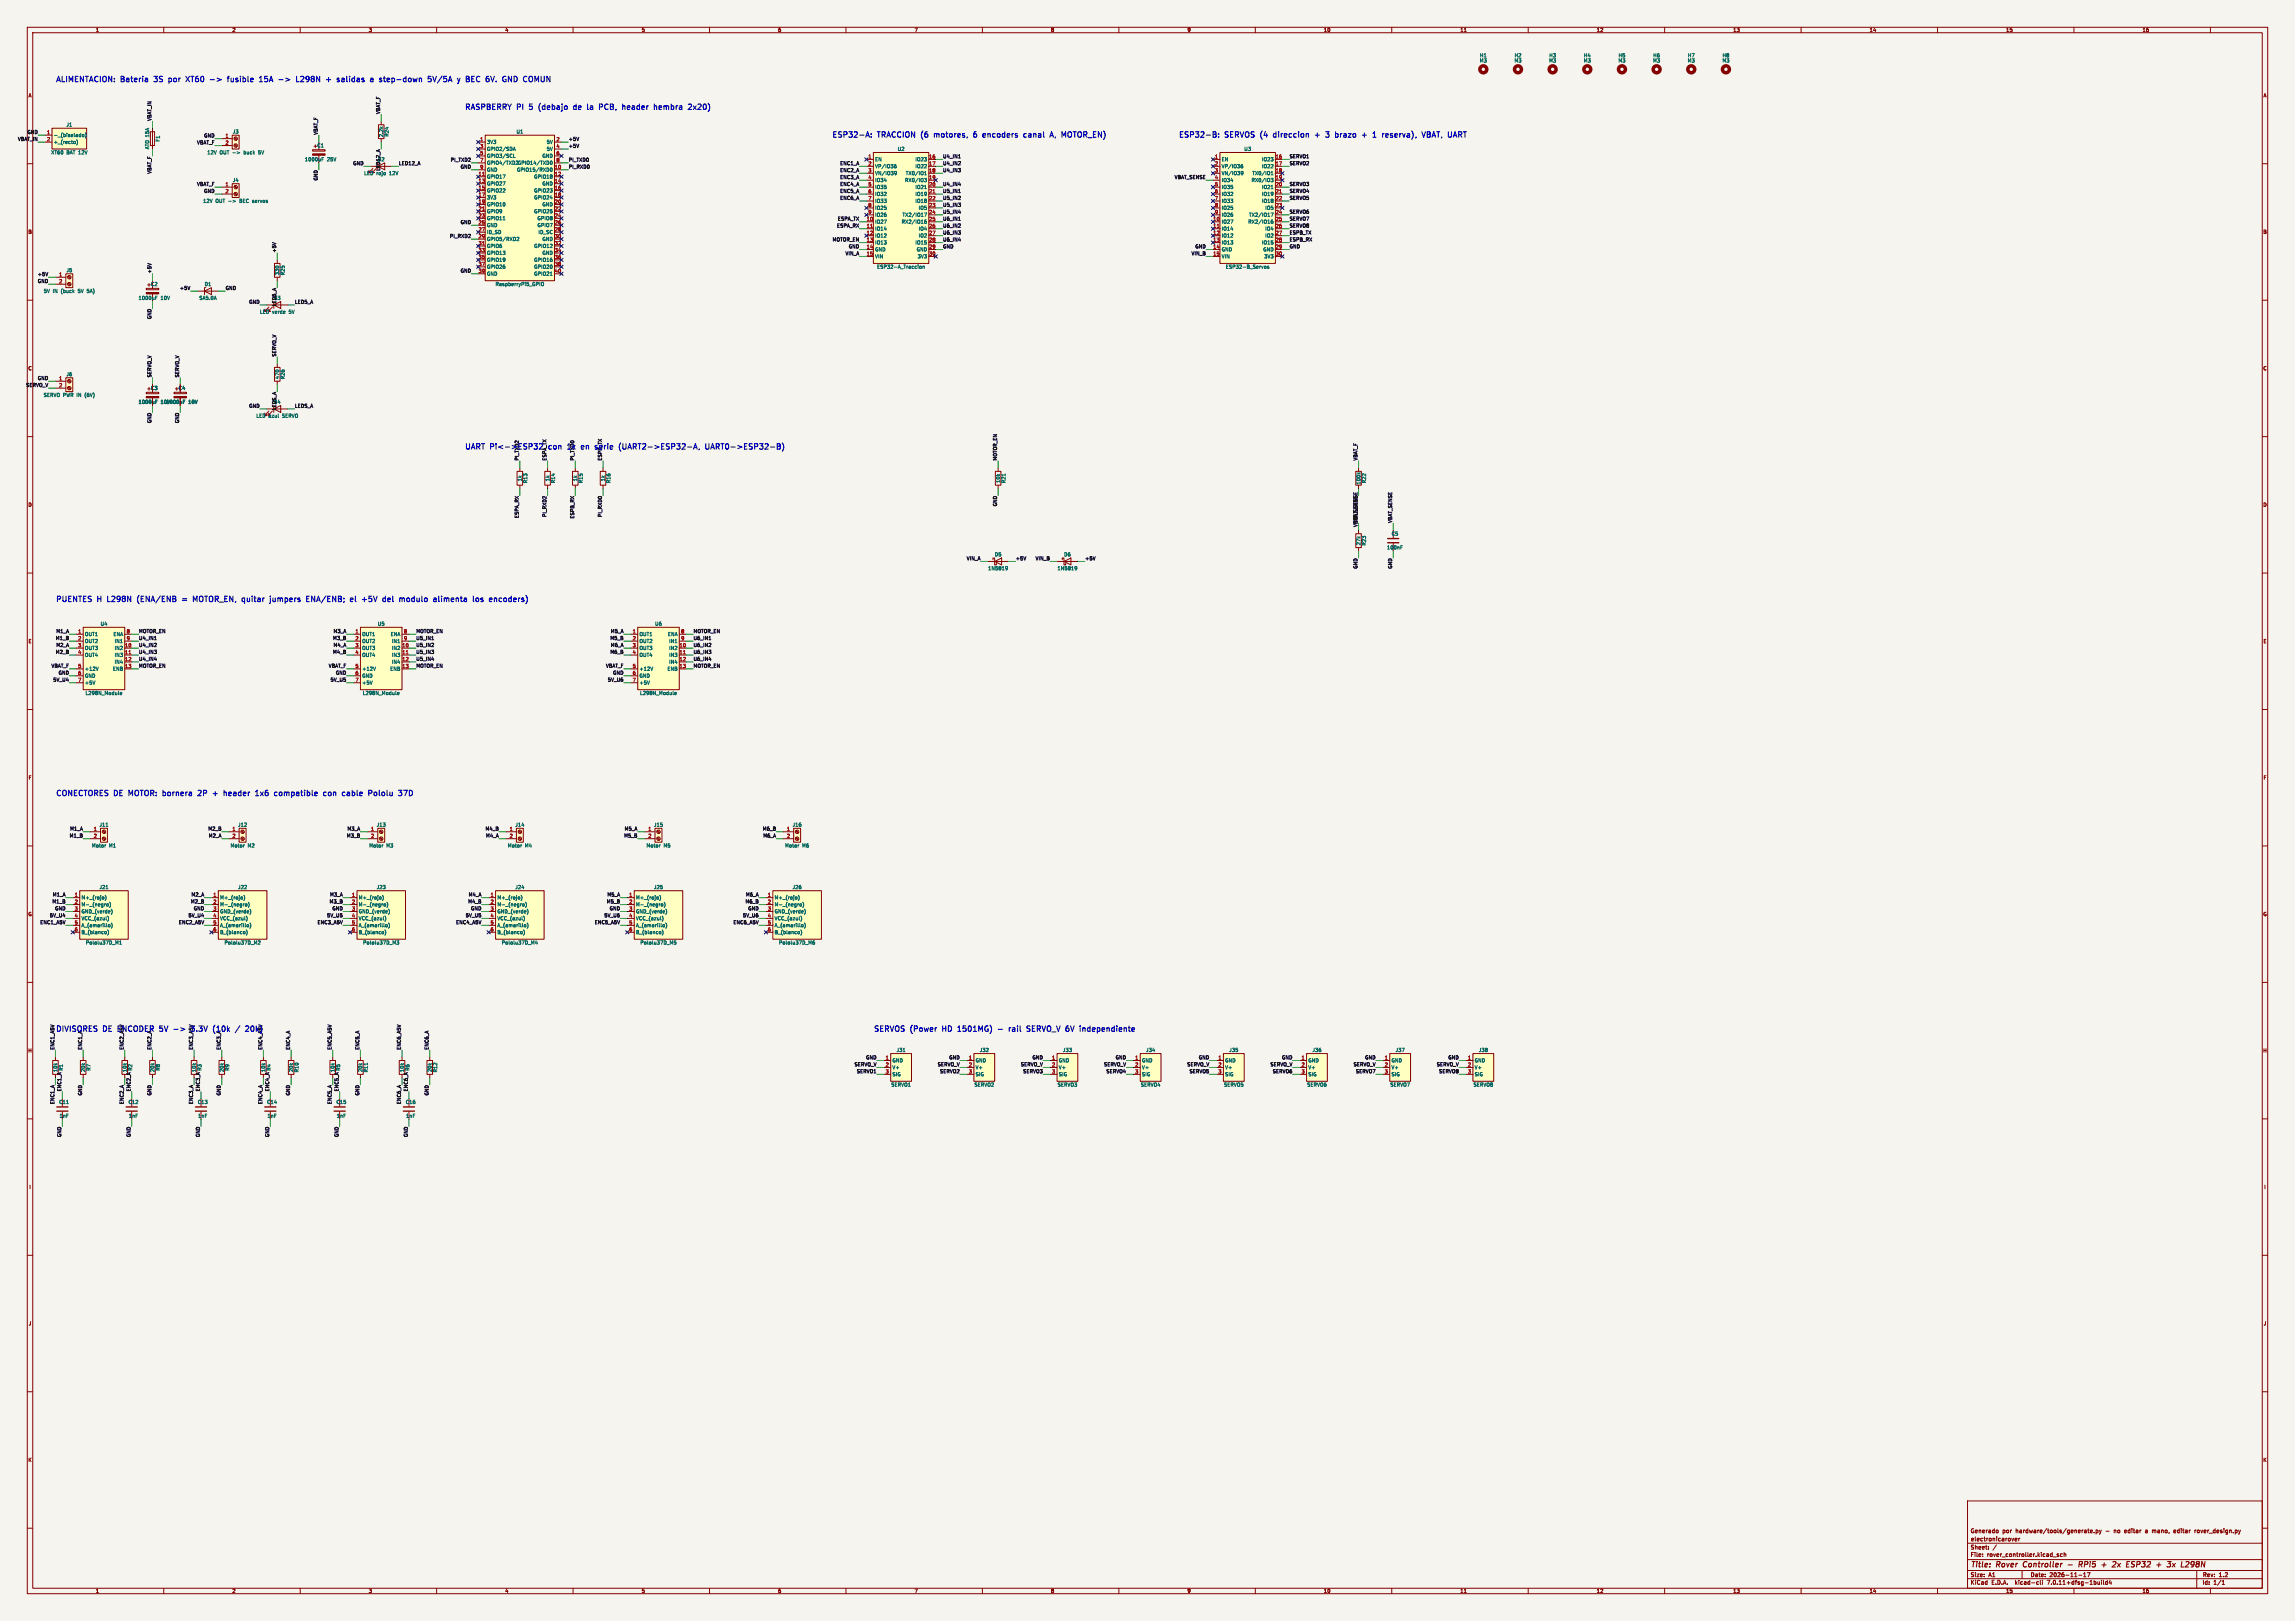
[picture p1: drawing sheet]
<svg xmlns="http://www.w3.org/2000/svg" width="841mm" height="594mm" viewBox="0 0 841 594" stroke-linecap="round" stroke-linejoin="round" font-family="sans-serif">
<defs><g id="words">
<g font-size="2.8" fill="#0000c2">
<text x="20.3" y="30.2">ALIMENTACION: Bateria</text>
<text x="57.4" y="30.2">3S</text>
<text x="63.6" y="30.2">por</text>
<text x="70.8" y="30.2">XT60</text>
<text x="80.3" y="30.2">-&gt;</text>
<text x="87.6" y="30.2">fusible</text>
<text x="100" y="30.2">15A</text>
<text x="107.9" y="30.2">-&gt;</text>
<text x="115.1" y="30.2">L298N</text>
<text x="126.9" y="30.2">+</text>
<text x="131.7" y="30.2">salidas</text>
<text x="144.7" y="30.2">a</text>
<text x="148.8" y="30.2">step-down</text>
<text x="167.4" y="30.2">5V/5A</text>
<text x="179.1" y="30.2">y</text>
<text x="182.9" y="30.2">BEC</text>
<text x="191.1" y="30.2">6V.</text>
<text x="198" y="30.2">GND</text>
<text x="170.2" y="40.4">RASPBERRY</text>
<text x="189.6" y="40.4">PI</text>
<text x="194.9" y="40.4">5</text>
<text x="199.2" y="40.4">(debajo</text>
<text x="212.7" y="40.4">de</text>
<text x="218.6" y="40.4">la</text>
<text x="223.7" y="40.4">PCB,</text>
<text x="233" y="40.4">header</text>
<text x="245.4" y="40.4">hembra</text>
<text x="258.8" y="40.4">2x20)</text>
<text x="304.8" y="50.6">ESP32-A:</text>
<text x="321.8" y="50.6">TRACCION</text>
<text x="338.5" y="50.6">(6</text>
<text x="344.1" y="50.6">motores,</text>
<text x="359.3" y="50.6">6</text>
<text x="363.6" y="50.6">encoders</text>
<text x="379.3" y="50.6">canal</text>
<text x="389.8" y="50.6">A,</text>
<text x="394.8" y="50.6">MOTOR_EN)</text>
<text x="431.8" y="50.6">ESP32-B:</text>
<text x="449.1" y="50.6">SERVOS</text>
<text x="462.8" y="50.6">(4</text>
<text x="468.4" y="50.6">direccion</text>
<text x="484.4" y="50.6">+</text>
<text x="489.2" y="50.6">3</text>
<text x="493.5" y="50.6">brazo</text>
<text x="504.1" y="50.6">+</text>
<text x="508.9" y="50.6">1</text>
<text x="513.1" y="50.6">reserva),</text>
<text x="528.6" y="50.6">VBAT, UART</text>
<text x="170.2" y="164.9">UART Pi&lt;-&gt;ESP32</text>
<text x="202.1" y="164.9">con</text>
<text x="209.7" y="164.9">1k</text>
<text x="215.6" y="164.9">en</text>
<text x="221.4" y="164.9">serie</text>
<text x="231" y="164.9">(UART2-&gt;ESP32-A,</text>
<text x="263.5" y="164.9">UART0-&gt;ESP32-B)</text>
<text x="20.3" y="220.7">PUENTES</text>
<text x="35.9" y="220.7">H</text>
<text x="40.3" y="220.7">L298N</text>
<text x="52.1" y="220.7">(ENA/ENB</text>
<text x="74.1" y="220.7">MOTOR_EN,</text>
<text x="92.8" y="220.7">quitar</text>
<text x="103.9" y="220.7">jumpers</text>
<text x="118.1" y="220.7">ENA/ENB;</text>
<text x="134.9" y="220.7">el</text>
<text x="140" y="220.7">+5V</text>
<text x="148.5" y="220.7">del</text>
<text x="155.3" y="220.7">modulo</text>
<text x="168.6" y="220.7">alimenta</text>
<text x="183.9" y="220.7">los</text>
<text x="190.7" y="220.7">encoders)</text>
<text x="20.3" y="291.9">CONECTORES</text>
<text x="42" y="291.9">DE</text>
<text x="48.1" y="291.9">MOTOR:</text>
<text x="61.4" y="291.9">bornera</text>
<text x="75.1" y="291.9">2P</text>
<text x="81.4" y="291.9">+</text>
<text x="86.2" y="291.9">header</text>
<text x="98.6" y="291.9">1x6</text>
<text x="106.3" y="291.9">compatible</text>
<text x="125.1" y="291.9">con</text>
<text x="132.8" y="291.9">cable</text>
<text x="143.2" y="291.9">Pololu</text>
<text x="20.3" y="378.2">DIVISORES</text>
<text x="38" y="378.2">DE</text>
<text x="44.1" y="378.2">ENCODER</text>
<text x="60.2" y="378.2">5V</text>
<text x="66.2" y="378.2">-&gt;</text>
<text x="73.5" y="378.2">3.3V</text>
<text x="82.3" y="378.2">(10k</text>
<text x="91.3" y="378.2">/</text>
<text x="320" y="378.2">SERVOS</text>
<text x="333.8" y="378.2">(Power</text>
<text x="346.3" y="378.2">HD</text>
<text x="352.7" y="378.2">1501MG)</text>
<text x="368.3" y="378.2">-</text>
<text x="373.1" y="378.2">rail</text>
<text x="380.5" y="378.2">SERVO_V 6V</text>
<text x="401.5" y="378.2">independiente</text>
</g>
<g font-size="2.8" fill="#840000">
<text x="722" y="574.9">Title:</text>
<text x="731.7" y="574.9">Rover</text>
<text x="742.3" y="574.9">Controller</text>
<text x="764.2" y="574.9">RPi5</text>
<text x="773.4" y="574.9">+</text>
<text x="778.2" y="574.9">2x</text>
<text x="784.1" y="574.9">ESP32</text>
<text x="795.9" y="574.9">+</text>
<text x="800.7" y="574.9">3x</text>
<text x="806.6" y="574.9">L298N</text>
</g>
<g font-size="2.1" fill="#840000">
<text x="722" y="562">Generado</text>
<text x="733.7" y="562">por</text>
<text x="738.7" y="562">hardware/tools/generate.py</text>
<text x="771.8" y="562">-</text>
<text x="774.9" y="562">no</text>
<text x="778.9" y="562">editar</text>
<text x="786.7" y="562">a</text>
<text x="789.4" y="562">mano,</text>
<text x="797.5" y="562">editar</text>
<text x="805.3" y="562">rover_design.py</text>
<text x="722" y="568">Sheet:</text>
<text x="722" y="565.2">electronicarover</text>
<text x="722" y="570.7">File:</text>
<text x="728.1" y="570.7">rover_controller.kicad_sch</text>
<text x="722" y="580.9">KiCad</text>
<text x="722" y="578.1">Size:</text>
<text x="728.7" y="578.1">A1</text>
<text x="729.7" y="580.9">E.D.A.</text>
<text x="738.6" y="580.9">kicad-cli</text>
<text x="744" y="578.1">Date:</text>
<text x="750.5" y="580.9">7.0.11+dfsg-1build4</text>
<text x="751" y="578.1">2026-11-17</text>
<text x="807" y="578.3">Rev:</text>
<text x="807" y="580.9">Id:</text>
<text x="811.1" y="580.9">1/1</text>
<text x="813.4" y="578.3">1.2</text>
</g>
<g font-size="1.8" fill="#840000">
<text x="35" y="11.9">1</text>
<text x="85" y="11.9">2</text>
<text x="135" y="11.9">3</text>
<text x="185" y="11.9">4</text>
<text x="235" y="11.9">5</text>
<text x="285" y="11.9">6</text>
<text x="335" y="11.9">7</text>
<text x="385" y="11.9">8</text>
<text x="435" y="11.9">9</text>
<text x="485" y="11.9">10</text>
<text x="535" y="11.9">11</text>
<text x="585" y="11.9">12</text>
<text x="635" y="11.9">13</text>
<text x="685" y="11.9">14</text>
<text x="735" y="11.9">15</text>
<text x="785" y="11.9">16</text>
<text x="10.3" y="35.9">A</text>
<text x="829.3" y="35.9">A</text>
<text x="10.3" y="85.9">B</text>
<text x="829.2" y="85.9">B</text>
<text x="10.3" y="135.9">C</text>
<text x="829.2" y="135.9">C</text>
<text x="10.3" y="185.9">D</text>
<text x="829.2" y="185.9">D</text>
<text x="10.3" y="235.9">E</text>
<text x="829.3" y="235.9">E</text>
<text x="10.3" y="285.9">F</text>
<text x="829.3" y="285.9">F</text>
<text x="10.3" y="335.9">G</text>
<text x="829.2" y="335.9">G</text>
<text x="10.2" y="385.9">H</text>
<text x="829.2" y="385.9">H</text>
<text x="10.6" y="435.9">I</text>
<text x="829.6" y="435.9">I</text>
<text x="10.4" y="485.9">J</text>
<text x="829.4" y="485.9">J</text>
<text x="10.3" y="535.9">K</text>
<text x="829.2" y="535.9">K</text>
<text x="35" y="583.9">1</text>
<text x="85" y="583.9">2</text>
<text x="135" y="583.9">3</text>
<text x="185" y="583.9">4</text>
<text x="235" y="583.9">5</text>
<text x="285" y="583.9">6</text>
<text x="335" y="583.9">7</text>
<text x="385" y="583.9">8</text>
<text x="435" y="583.9">9</text>
<text x="485" y="583.9">10</text>
<text x="535" y="583.9">11</text>
<text x="585" y="583.9">12</text>
<text x="635" y="583.9">13</text>
<text x="685" y="583.9">14</text>
<text x="735" y="583.9">15</text>
<text x="785" y="583.9">16</text>
</g>
<g font-size="1.8" fill="#006464">
<text x="542.1" y="23.1">M3</text>
<text x="542.2" y="21.2">H1</text>
<text x="554.8" y="23.1">M3</text>
<text x="554.9" y="21.2">H2</text>
<text x="567.5" y="23.1">M3</text>
<text x="567.6" y="21.2">H3</text>
<text x="580.2" y="23.1">M3</text>
<text x="580.3" y="21.2">H4</text>
<text x="592.9" y="23.1">M3</text>
<text x="593" y="21.2">H5</text>
<text x="605.6" y="23.1">M3</text>
<text x="605.7" y="21.2">H6</text>
<text x="618.3" y="23.1">M3</text>
<text x="618.4" y="21.2">H7</text>
<text x="631" y="23.1">M3</text>
<text x="631.1" y="21.2">H8</text>
<text x="24.2" y="46.6">J1</text>
<text x="19.6" y="50.4">-_(biselado)</text>
<text x="19.6" y="52.9">+_(recto)</text>
<text x="58.8" y="52" transform="rotate(-90 58.8 52)">F1</text>
<text x="85.2" y="49.1">J3</text>
<text x="140.6" y="50.4" transform="rotate(-90 140.6 50.4)">2.2k</text>
<text x="142.6" y="50.2" transform="rotate(-90 142.6 50.2)">R24</text>
<text x="178.3" y="52.9">3V3</text>
<text x="189.1" y="49.1">U1</text>
<text x="200.2" y="52.9">5V</text>
<text x="18.6" y="56.7">XT60</text>
<text x="24.4" y="56.7">BAT 12V</text>
<text x="54.8" y="54.8" transform="rotate(-90 54.8 54.8)">ATO 15A</text>
<text x="75.8" y="56.7">12V</text>
<text x="80.5" y="56.7">OUT -&gt;</text>
<text x="89.6" y="56.7">buck</text>
<text x="95.2" y="56.7">5V</text>
<text x="111.6" y="59.3">1000uF</text>
<text x="116.1" y="54.2">C1</text>
<text x="119.8" y="59.3">25V</text>
<text x="178.3" y="55.5">GPIO2/SDA</text>
<text x="178.3" y="58">GPIO3/SCL</text>
<text x="198.6" y="58">GND</text>
<text x="200.2" y="55.5">5V</text>
<text x="320.5" y="59.3">EN</text>
<text x="328.8" y="55.5">U2</text>
<text x="335.3" y="59.3">IO23</text>
<text x="447.5" y="59.3">EN</text>
<text x="455.8" y="55.5">U3</text>
<text x="462.3" y="59.3">IO23</text>
<text x="133.3" y="64.4">LED rojo</text>
<text x="142.8" y="64.4">12V</text>
<text x="178.3" y="65.6">GPIO17</text>
<text x="178.3" y="60.6">GPIO4/TXD2 GPIO14/TXD0</text>
<text x="178.3" y="63.1">GND</text>
<text x="189.3" y="63.1">GPIO15/RXD0</text>
<text x="195.6" y="65.6">GPIO18</text>
<text x="320.5" y="61.8">VP/IO36</text>
<text x="320.5" y="64.4">VN/IO39</text>
<text x="331.8" y="64.4">TX0/IO1</text>
<text x="335.3" y="61.8">IO22</text>
<text x="447.5" y="61.8">VP/IO36</text>
<text x="447.5" y="64.4">VN/IO39</text>
<text x="458.8" y="64.4">TX0/IO1</text>
<text x="462.3" y="61.8">IO22</text>
<text x="85.2" y="66.9">J4</text>
<text x="178.3" y="68.2">GPIO27</text>
<text x="178.3" y="70.7">GPIO22</text>
<text x="195.6" y="70.7">GPIO23</text>
<text x="198.6" y="68.2">GND</text>
<text x="320.5" y="66.9">IO34</text>
<text x="320.5" y="69.4">IO35</text>
<text x="320.5" y="72">IO32</text>
<text x="331.5" y="66.9">RX0/IO3</text>
<text x="335.3" y="69.4">IO21</text>
<text x="335.3" y="72">IO19</text>
<text x="447.5" y="66.9">IO34</text>
<text x="447.5" y="69.4">IO35</text>
<text x="447.5" y="72">IO32</text>
<text x="458.5" y="66.9">RX0/IO3</text>
<text x="462.3" y="69.4">IO21</text>
<text x="462.3" y="72">IO19</text>
<text x="74.3" y="74.5">12V</text>
<text x="79" y="74.5">OUT -&gt;</text>
<text x="88.1" y="74.5">BEC servos</text>
<text x="178.3" y="73.3">3V3</text>
<text x="178.3" y="75.8">GPIO10</text>
<text x="195.6" y="73.3">GPIO24</text>
<text x="198.6" y="75.8">GND</text>
<text x="320.5" y="74.5">IO33</text>
<text x="320.5" y="77.1">IO25</text>
<text x="335.3" y="74.5">IO18</text>
<text x="336.5" y="77.1">IO5</text>
<text x="447.5" y="74.5">IO33</text>
<text x="447.5" y="77.1">IO25</text>
<text x="462.3" y="74.5">IO18</text>
<text x="463.5" y="77.1">IO5</text>
<text x="178.3" y="78.3">GPIO9</text>
<text x="178.3" y="80.9">GPIO11</text>
<text x="178.3" y="83.4">GND</text>
<text x="195.6" y="78.3">GPIO25</text>
<text x="196.8" y="80.9">GPIO8</text>
<text x="196.8" y="83.4">GPIO7</text>
<text x="320.5" y="82.1">IO27</text>
<text x="320.5" y="79.6">IO26</text>
<text x="330.3" y="82.1">RX2/IO16</text>
<text x="330.6" y="79.6">TX2/IO17</text>
<text x="447.5" y="82.1">IO27</text>
<text x="447.5" y="79.6">IO26</text>
<text x="457.3" y="82.1">RX2/IO16</text>
<text x="457.6" y="79.6">TX2/IO17</text>
<text x="178.3" y="86">ID_SD</text>
<text x="178.3" y="88.5">GPIO5/RXD2</text>
<text x="197.2" y="86">ID_SC</text>
<text x="198.6" y="88.5">GND</text>
<text x="320.5" y="84.7">IO14</text>
<text x="320.5" y="87.2">IO12</text>
<text x="320.5" y="89.8">IO13</text>
<text x="335.3" y="89.8">IO15</text>
<text x="336.5" y="84.7">IO4</text>
<text x="336.5" y="87.2">IO2</text>
<text x="447.5" y="84.7">IO14</text>
<text x="447.5" y="87.2">IO12</text>
<text x="447.5" y="89.8">IO13</text>
<text x="462.3" y="89.8">IO15</text>
<text x="463.5" y="84.7">IO4</text>
<text x="463.5" y="87.2">IO2</text>
<text x="178.3" y="91">GPIO6</text>
<text x="178.3" y="93.6">GPIO13</text>
<text x="195.6" y="91">GPIO12</text>
<text x="198.6" y="93.6">GND</text>
<text x="320.5" y="92.3">GND</text>
<text x="320.5" y="94.8">VIN</text>
<text x="335.8" y="92.3">GND</text>
<text x="336.1" y="94.8">3V3</text>
<text x="447.5" y="92.3">GND</text>
<text x="447.5" y="94.8">VIN</text>
<text x="462.8" y="92.3">GND</text>
<text x="463.1" y="94.8">3V3</text>
<text x="24.2" y="99.9">J5</text>
<text x="102.5" y="101" transform="rotate(-90 102.5 101)">330</text>
<text x="104.5" y="101" transform="rotate(-90 104.5 101)">R25</text>
<text x="178.3" y="96.1">GPIO19</text>
<text x="178.3" y="98.7">GPIO26</text>
<text x="178.3" y="101.2">GND</text>
<text x="195.6" y="96.1">GPIO16</text>
<text x="195.6" y="98.7">GPIO20</text>
<text x="195.6" y="101.2">GPIO21</text>
<text x="321.3" y="98.7">ESP32-A_Traccion</text>
<text x="449.1" y="98.7">ESP32-B_Servos</text>
<text x="15.9" y="107.5">5V</text>
<text x="19.4" y="107.5">IN</text>
<text x="22.5" y="107.5">(buck</text>
<text x="28.9" y="107.5">5V</text>
<text x="32.4" y="107.5">5A)</text>
<text x="55.2" y="105">C2</text>
<text x="74.9" y="105">D1</text>
<text x="181.4" y="105">RaspberryPi5_GPIO</text>
<text x="50.6" y="110.1">1000uF</text>
<text x="58.9" y="110.1">10V</text>
<text x="72.9" y="110.1">SA5.0A</text>
<text x="95.1" y="115.2">LED verde</text>
<text x="106" y="115.2">5V</text>
<text x="24.2" y="138">J6</text>
<text x="55.2" y="143.1">C3</text>
<text x="65.3" y="143.1">C4</text>
<text x="102.5" y="139.1" transform="rotate(-90 102.5 139.1)">470</text>
<text x="104.5" y="139.1" transform="rotate(-90 104.5 139.1)">R26</text>
<text x="15.9" y="145.6">SERVO PWR IN</text>
<text x="31.4" y="145.6">(6V)</text>
<text x="50.6" y="148.2">1000uF</text>
<text x="58.9" y="148.2">10V</text>
<text x="60.8" y="148.2">1000uF</text>
<text x="69" y="148.2">10V</text>
<text x="93.8" y="153.3">LED azul</text>
<text x="103.6" y="153.3">SERVO</text>
<text x="191.4" y="176.5" transform="rotate(-90 191.4 176.5)">1k</text>
<text x="193.4" y="177.2" transform="rotate(-90 193.4 177.2)">R13</text>
<text x="201.5" y="176.5" transform="rotate(-90 201.5 176.5)">1k</text>
<text x="203.6" y="177.2" transform="rotate(-90 203.6 177.2)">R14</text>
<text x="211.7" y="176.5" transform="rotate(-90 211.7 176.5)">1k</text>
<text x="213.7" y="177.2" transform="rotate(-90 213.7 177.2)">R15</text>
<text x="221.8" y="176.5" transform="rotate(-90 221.8 176.5)">1k</text>
<text x="223.9" y="177.2" transform="rotate(-90 223.9 177.2)">R16</text>
<text x="366.6" y="177.1" transform="rotate(-90 366.6 177.1)">10k</text>
<text x="368.7" y="177.2" transform="rotate(-90 368.7 177.2)">R21</text>
<text x="498.7" y="177.7" transform="rotate(-90 498.7 177.7)">100k</text>
<text x="500.7" y="177.2" transform="rotate(-90 500.7 177.2)">R22</text>
<text x="509.8" y="196.4">C5</text>
<text x="498.7" y="199.9" transform="rotate(-90 498.7 199.9)">27k</text>
<text x="500.7" y="200.1" transform="rotate(-90 500.7 200.1)">R23</text>
<text x="508.1" y="201.5">100nF</text>
<text x="362" y="209.1">1N5819</text>
<text x="364.4" y="204.1">D5</text>
<text x="387.4" y="209.1">1N5819</text>
<text x="389.8" y="204.1">D6</text>
<text x="31" y="233.3">OUT1</text>
<text x="36.7" y="229.5">U4</text>
<text x="41.4" y="233.3">ENA</text>
<text x="132.6" y="233.3">OUT1</text>
<text x="138.3" y="229.5">U5</text>
<text x="143" y="233.3">ENA</text>
<text x="234.2" y="233.3">OUT1</text>
<text x="239.9" y="229.5">U6</text>
<text x="244.6" y="233.3">ENA</text>
<text x="31" y="235.8">OUT2</text>
<text x="31" y="238.4">OUT3</text>
<text x="41.9" y="238.4">IN2</text>
<text x="41.9" y="235.8">IN1</text>
<text x="132.6" y="235.8">OUT2</text>
<text x="132.6" y="238.4">OUT3</text>
<text x="143.5" y="238.4">IN2</text>
<text x="143.5" y="235.8">IN1</text>
<text x="234.2" y="235.8">OUT2</text>
<text x="234.2" y="238.4">OUT3</text>
<text x="245.1" y="238.4">IN2</text>
<text x="245.1" y="235.8">IN1</text>
<text x="31" y="240.9">OUT4</text>
<text x="31" y="246">+12V</text>
<text x="41.3" y="246">ENB</text>
<text x="41.9" y="240.9">IN3</text>
<text x="41.9" y="243.4">IN4</text>
<text x="132.6" y="240.9">OUT4</text>
<text x="132.6" y="246">+12V</text>
<text x="142.9" y="246">ENB</text>
<text x="143.5" y="240.9">IN3</text>
<text x="143.5" y="243.4">IN4</text>
<text x="234.2" y="240.9">OUT4</text>
<text x="234.2" y="246">+12V</text>
<text x="244.5" y="246">ENB</text>
<text x="245.1" y="240.9">IN3</text>
<text x="245.1" y="243.4">IN4</text>
<text x="31" y="248.5">GND</text>
<text x="31" y="251.1">+5V</text>
<text x="132.6" y="248.5">GND</text>
<text x="132.6" y="251.1">+5V</text>
<text x="234.2" y="248.5">GND</text>
<text x="234.2" y="251.1">+5V</text>
<text x="31.2" y="254.9">L298N_Module</text>
<text x="132.8" y="254.9">L298N_Module</text>
<text x="234.4" y="254.9">L298N_Module</text>
<text x="36.3" y="303.1">J11</text>
<text x="87.1" y="303.1">J12</text>
<text x="137.9" y="303.1">J13</text>
<text x="188.7" y="303.1">J14</text>
<text x="239.5" y="303.1">J15</text>
<text x="290.3" y="303.1">J16</text>
<text x="33.6" y="310.7">Motor</text>
<text x="40" y="310.7">M1</text>
<text x="84.4" y="310.7">Motor</text>
<text x="90.8" y="310.7">M2</text>
<text x="135.2" y="310.7">Motor</text>
<text x="141.6" y="310.7">M3</text>
<text x="186" y="310.7">Motor</text>
<text x="192.4" y="310.7">M4</text>
<text x="236.8" y="310.7">Motor</text>
<text x="243.2" y="310.7">M5</text>
<text x="287.6" y="310.7">Motor</text>
<text x="294" y="310.7">M6</text>
<text x="29.7" y="329.8">M+_(rojo)</text>
<text x="36.3" y="326">J21</text>
<text x="80.5" y="329.8">M+_(rojo)</text>
<text x="87.1" y="326">J22</text>
<text x="131.3" y="329.8">M+_(rojo)</text>
<text x="137.9" y="326">J23</text>
<text x="182.1" y="329.8">M+_(rojo)</text>
<text x="188.7" y="326">J24</text>
<text x="232.9" y="329.8">M+_(rojo)</text>
<text x="239.5" y="326">J25</text>
<text x="283.7" y="329.8">M+_(rojo)</text>
<text x="290.3" y="326">J26</text>
<text x="29.7" y="332.3">M-_(negro)</text>
<text x="29.7" y="334.9">GND_(verde)</text>
<text x="80.5" y="332.3">M-_(negro)</text>
<text x="80.5" y="334.9">GND_(verde)</text>
<text x="131.3" y="332.3">M-_(negro)</text>
<text x="131.3" y="334.9">GND_(verde)</text>
<text x="182.1" y="332.3">M-_(negro)</text>
<text x="182.1" y="334.9">GND_(verde)</text>
<text x="232.9" y="332.3">M-_(negro)</text>
<text x="232.9" y="334.9">GND_(verde)</text>
<text x="283.7" y="332.3">M-_(negro)</text>
<text x="283.7" y="334.9">GND_(verde)</text>
<text x="29.7" y="337.4">VCC_(azul)</text>
<text x="29.7" y="340">A_(amarillo)</text>
<text x="80.5" y="337.4">VCC_(azul)</text>
<text x="80.5" y="340">A_(amarillo)</text>
<text x="131.3" y="337.4">VCC_(azul)</text>
<text x="131.3" y="340">A_(amarillo)</text>
<text x="182.1" y="337.4">VCC_(azul)</text>
<text x="182.1" y="340">A_(amarillo)</text>
<text x="232.9" y="337.4">VCC_(azul)</text>
<text x="232.9" y="340">A_(amarillo)</text>
<text x="283.7" y="337.4">VCC_(azul)</text>
<text x="283.7" y="340">A_(amarillo)</text>
<text x="29.7" y="342.5">B_(blanco)</text>
<text x="31.3" y="346.3">Pololu37D_M1</text>
<text x="80.5" y="342.5">B_(blanco)</text>
<text x="82.1" y="346.3">Pololu37D_M2</text>
<text x="131.3" y="342.5">B_(blanco)</text>
<text x="132.9" y="346.3">Pololu37D_M3</text>
<text x="182.1" y="342.5">B_(blanco)</text>
<text x="183.7" y="346.3">Pololu37D_M4</text>
<text x="232.9" y="342.5">B_(blanco)</text>
<text x="234.5" y="346.3">Pololu37D_M5</text>
<text x="283.7" y="342.5">B_(blanco)</text>
<text x="285.3" y="346.3">Pololu37D_M6</text>
<text x="326.9" y="389.5">GND</text>
<text x="328.4" y="385.7">J31</text>
<text x="357.4" y="389.5">GND</text>
<text x="358.9" y="385.7">J32</text>
<text x="387.9" y="389.5">GND</text>
<text x="389.4" y="385.7">J33</text>
<text x="418.3" y="389.5">GND</text>
<text x="419.8" y="385.7">J34</text>
<text x="448.8" y="389.5">GND</text>
<text x="450.3" y="385.7">J35</text>
<text x="479.3" y="389.5">GND</text>
<text x="480.8" y="385.7">J36</text>
<text x="509.8" y="389.5">GND</text>
<text x="511.3" y="385.7">J37</text>
<text x="540.3" y="389.5">GND</text>
<text x="541.8" y="385.7">J38</text>
<text x="21.2" y="393" transform="rotate(-90 21.2 393)">10k</text>
<text x="23.2" y="392.5" transform="rotate(-90 23.2 392.5)">R1</text>
<text x="31.3" y="393" transform="rotate(-90 31.3 393)">20k</text>
<text x="33.4" y="392.5" transform="rotate(-90 33.4 392.5)">R7</text>
<text x="46.6" y="393" transform="rotate(-90 46.6 393)">10k</text>
<text x="48.6" y="392.5" transform="rotate(-90 48.6 392.5)">R2</text>
<text x="56.7" y="393" transform="rotate(-90 56.7 393)">20k</text>
<text x="58.8" y="392.5" transform="rotate(-90 58.8 392.5)">R8</text>
<text x="72" y="393" transform="rotate(-90 72 393)">10k</text>
<text x="74" y="392.5" transform="rotate(-90 74 392.5)">R3</text>
<text x="82.1" y="393" transform="rotate(-90 82.1 393)">20k</text>
<text x="84.2" y="392.5" transform="rotate(-90 84.2 392.5)">R9</text>
<text x="97.4" y="393" transform="rotate(-90 97.4 393)">10k</text>
<text x="99.4" y="392.5" transform="rotate(-90 99.4 392.5)">R4</text>
<text x="107.5" y="393" transform="rotate(-90 107.5 393)">20k</text>
<text x="109.6" y="393.1" transform="rotate(-90 109.6 393.1)">R10</text>
<text x="122.8" y="393" transform="rotate(-90 122.8 393)">10k</text>
<text x="124.8" y="392.5" transform="rotate(-90 124.8 392.5)">R5</text>
<text x="132.9" y="393" transform="rotate(-90 132.9 393)">20k</text>
<text x="135" y="393.1" transform="rotate(-90 135 393.1)">R11</text>
<text x="148.2" y="393" transform="rotate(-90 148.2 393)">10k</text>
<text x="150.2" y="392.5" transform="rotate(-90 150.2 392.5)">R6</text>
<text x="158.3" y="393" transform="rotate(-90 158.3 393)">20k</text>
<text x="160.4" y="393.1" transform="rotate(-90 160.4 393.1)">R12</text>
<text x="326.9" y="392">V+</text>
<text x="326.9" y="394.6">SIG</text>
<text x="357.4" y="392">V+</text>
<text x="357.4" y="394.6">SIG</text>
<text x="387.9" y="392">V+</text>
<text x="387.9" y="394.6">SIG</text>
<text x="418.3" y="392">V+</text>
<text x="418.3" y="394.6">SIG</text>
<text x="448.8" y="392">V+</text>
<text x="448.8" y="394.6">SIG</text>
<text x="479.3" y="392">V+</text>
<text x="479.3" y="394.6">SIG</text>
<text x="509.8" y="392">V+</text>
<text x="509.8" y="394.6">SIG</text>
<text x="540.3" y="392">V+</text>
<text x="540.3" y="394.6">SIG</text>
<text x="326.5" y="398.4">SERVO1</text>
<text x="356.9" y="398.4">SERVO2</text>
<text x="387.4" y="398.4">SERVO3</text>
<text x="417.9" y="398.4">SERVO4</text>
<text x="448.4" y="398.4">SERVO5</text>
<text x="478.9" y="398.4">SERVO6</text>
<text x="509.3" y="398.4">SERVO7</text>
<text x="539.8" y="398.4">SERVO8</text>
<text x="21.5" y="404.7">C11</text>
<text x="46.9" y="404.7">C12</text>
<text x="72.3" y="404.7">C13</text>
<text x="97.7" y="404.7">C14</text>
<text x="123.1" y="404.7">C15</text>
<text x="148.5" y="404.7">C16</text>
<text x="21.7" y="409.8">1nF</text>
<text x="47.1" y="409.8">1nF</text>
<text x="72.5" y="409.8">1nF</text>
<text x="97.9" y="409.8">1nF</text>
<text x="123.3" y="409.8">1nF</text>
<text x="148.7" y="409.8">1nF</text>
</g>
<g font-size="1.8" fill="#0f0f0f">
<text x="139.4" y="41.9" transform="rotate(-90 139.4 41.9)">VBAT_F</text>
<text x="55.5" y="44.4" transform="rotate(-90 55.5 44.4)">VBAT_IN</text>
<text x="6.4" y="51.7">VBAT_IN</text>
<text x="9.9" y="49.2">GND</text>
<text x="72.1" y="53">VBAT_F</text>
<text x="74.7" y="50.4">GND</text>
<text x="116.5" y="49.5" transform="rotate(-90 116.5 49.5)">VBAT_F</text>
<text x="208.3" y="51.7">+5V</text>
<text x="138.4" y="59.3">D2</text>
<text x="165" y="59.3">PI_TXD2</text>
<text x="208.3" y="59.3">PI_TXD0</text>
<text x="208.3" y="54.3">+5V</text>
<text x="345.4" y="58.1">U4_IN1</text>
<text x="472.4" y="58.1">SERVO1</text>
<text x="55.5" y="63.8" transform="rotate(-90 55.5 63.8)">VBAT_F</text>
<text x="129.3" y="60.6">GND</text>
<text x="139.4" y="62.7" transform="rotate(-90 139.4 62.7)">LED12_A</text>
<text x="146" y="60.6">LED12_A</text>
<text x="168.6" y="61.9">GND</text>
<text x="208.3" y="61.9">PI_RXD0</text>
<text x="307.7" y="65.7">ENC3_A</text>
<text x="307.7" y="63.1">ENC2_A</text>
<text x="307.7" y="60.6">ENC1_A</text>
<text x="345.4" y="63.1">U4_IN3</text>
<text x="345.4" y="60.6">U4_IN2</text>
<text x="430.3" y="65.7">VBAT_SENSE</text>
<text x="472.4" y="60.6">SERVO2</text>
<text x="72.1" y="68.2">VBAT_F</text>
<text x="74.7" y="70.8">GND</text>
<text x="116.5" y="66.3" transform="rotate(-90 116.5 66.3)">GND</text>
<text x="307.7" y="70.8">ENC5_A</text>
<text x="307.7" y="68.2">ENC4_A</text>
<text x="345.4" y="68.2">U4_IN4</text>
<text x="345.4" y="70.8">U5_IN1</text>
<text x="472.4" y="70.8">SERVO4</text>
<text x="472.4" y="68.2">SERVO3</text>
<text x="307.7" y="73.3">ENC6_A</text>
<text x="345.4" y="73.3">U5_IN2</text>
<text x="345.4" y="75.8">U5_IN3</text>
<text x="472.4" y="73.3">SERVO5</text>
<text x="168.6" y="82.2">GND</text>
<text x="306.6" y="83.5">ESPA_RX</text>
<text x="306.9" y="80.9">ESPA_TX</text>
<text x="345.4" y="80.9">U6_IN1</text>
<text x="345.4" y="83.5">U6_IN2</text>
<text x="345.4" y="78.4">U5_IN4</text>
<text x="472.4" y="80.9">SERVO7</text>
<text x="472.4" y="83.5">SERVO8</text>
<text x="472.4" y="78.4">SERVO6</text>
<text x="164.7" y="87.3">PI_RXD2</text>
<text x="305" y="88.5">MOTOR_EN</text>
<text x="345.4" y="88.5">U6_IN4</text>
<text x="345.4" y="86">U6_IN3</text>
<text x="472.4" y="88.5">ESPB_RX</text>
<text x="472.4" y="86">ESPB_TX</text>
<text x="101.3" y="92.7" transform="rotate(-90 101.3 92.7)">+5V</text>
<text x="309.7" y="93.6">VIN_A</text>
<text x="310.9" y="91.1">GND</text>
<text x="345.4" y="91.1">GND</text>
<text x="436.5" y="93.6">VIN_B</text>
<text x="437.9" y="91.1">GND</text>
<text x="472.4" y="91.1">GND</text>
<text x="13.7" y="101.2">+5V</text>
<text x="55.5" y="100.3" transform="rotate(-90 55.5 100.3)">+5V</text>
<text x="168.6" y="100">GND</text>
<text x="13.7" y="103.8">GND</text>
<text x="65.8" y="106.3">+5V</text>
<text x="82.5" y="106.3">GND</text>
<text x="91.2" y="111.4">GND</text>
<text x="100.3" y="110.1">D3</text>
<text x="101.3" y="112.3" transform="rotate(-90 101.3 112.3)">LED5_A</text>
<text x="107.9" y="111.4">LED5_A</text>
<text x="55.5" y="117.1" transform="rotate(-90 55.5 117.1)">GND</text>
<text x="101.3" y="130.8" transform="rotate(-90 101.3 130.8)">SERVO_V</text>
<text x="9.5" y="141.9">SERVO_V</text>
<text x="13.7" y="139.3">GND</text>
<text x="55.5" y="138.4" transform="rotate(-90 55.5 138.4)">SERVO_V</text>
<text x="65.7" y="138.4" transform="rotate(-90 65.7 138.4)">SERVO_V</text>
<text x="91.2" y="149.5">GND</text>
<text x="100.3" y="148.2">D4</text>
<text x="107.9" y="149.5">LEDS_A</text>
<text x="55.5" y="155.2" transform="rotate(-90 55.5 155.2)">GND</text>
<text x="65.7" y="155.2" transform="rotate(-90 65.7 155.2)">GND</text>
<text x="101.3" y="150.4" transform="rotate(-90 101.3 150.4)">LEDS_A</text>
<text x="210.5" y="168.9" transform="rotate(-90 210.5 168.9)">PI_TXD0</text>
<text x="365.4" y="168.9" transform="rotate(-90 365.4 168.9)">MOTOR_EN</text>
<text x="497.5" y="168.9" transform="rotate(-90 497.5 168.9)">VBAT_F</text>
<text x="365.4" y="185.7" transform="rotate(-90 365.4 185.7)">GND</text>
<text x="190.2" y="190" transform="rotate(-90 190.2 190)">ESPA_RX</text>
<text x="200.3" y="189.6" transform="rotate(-90 200.3 189.6)">PI_RXD2</text>
<text x="210.5" y="190.2" transform="rotate(-90 210.5 190.2)">ESPB_RX</text>
<text x="220.6" y="189.6" transform="rotate(-90 220.6 189.6)">PI_RXD0</text>
<text x="497.5" y="191.8" transform="rotate(-90 497.5 191.8)">VBAT_SENSE</text>
<text x="510.2" y="191.8" transform="rotate(-90 510.2 191.8)">VBAT_SENSE</text>
<text x="354.1" y="205.4">VIN_A</text>
<text x="372.1" y="205.4">+5V</text>
<text x="379.3" y="205.4">VIN_B</text>
<text x="397.5" y="205.4">+5V</text>
<text x="497.5" y="208.5" transform="rotate(-90 497.5 208.5)">GND</text>
<text x="510.2" y="208.5" transform="rotate(-90 510.2 208.5)">GND</text>
<text x="20.5" y="232.1">M1_A</text>
<text x="50.8" y="232.1">MOTOR_EN</text>
<text x="122.1" y="232.1">M3_A</text>
<text x="152.4" y="232.1">MOTOR_EN</text>
<text x="223.7" y="232.1">M5_A</text>
<text x="254" y="232.1">MOTOR_EN</text>
<text x="20.3" y="234.6">M1_B</text>
<text x="20.3" y="239.7">M2_B</text>
<text x="20.5" y="237.1">M2_A</text>
<text x="50.8" y="234.6">U4_IN1</text>
<text x="50.8" y="237.1">U4_IN2</text>
<text x="50.8" y="239.7">U4_IN3</text>
<text x="121.9" y="239.7">M4_B</text>
<text x="121.9" y="234.6">M3_B</text>
<text x="122.1" y="237.1">M4_A</text>
<text x="152.4" y="239.7">U5_IN3</text>
<text x="152.4" y="237.1">U5_IN2</text>
<text x="152.4" y="234.6">U5_IN1</text>
<text x="223.5" y="239.7">M6_B</text>
<text x="223.5" y="234.6">M5_B</text>
<text x="223.7" y="237.1">M6_A</text>
<text x="254" y="237.1">U6_IN2</text>
<text x="254" y="239.7">U6_IN3</text>
<text x="254" y="234.6">U6_IN1</text>
<text x="18.7" y="244.8">VBAT_F</text>
<text x="50.8" y="242.2">U4_IN4</text>
<text x="50.8" y="244.8">MOTOR_EN</text>
<text x="120.3" y="244.8">VBAT_F</text>
<text x="152.4" y="242.2">U5_IN4</text>
<text x="152.4" y="244.8">MOTOR_EN</text>
<text x="221.9" y="244.8">VBAT_F</text>
<text x="254" y="242.2">U6_IN4</text>
<text x="254" y="244.8">MOTOR_EN</text>
<text x="19.4" y="249.8">5V_U4</text>
<text x="21.3" y="247.3">GND</text>
<text x="121" y="249.8">5V_U5</text>
<text x="122.9" y="247.3">GND</text>
<text x="222.6" y="249.8">5V_U6</text>
<text x="224.5" y="247.3">GND</text>
<text x="25.6" y="304.4">M1_A</text>
<text x="76.2" y="304.4">M2_B</text>
<text x="127.2" y="304.4">M3_A</text>
<text x="177.8" y="304.4">M4_B</text>
<text x="228.8" y="304.4">M5_A</text>
<text x="279.4" y="304.4">M6_B</text>
<text x="25.4" y="307">M1_B</text>
<text x="76.4" y="307">M2_A</text>
<text x="127" y="307">M3_B</text>
<text x="178" y="307">M4_A</text>
<text x="228.6" y="307">M5_B</text>
<text x="279.6" y="307">M6_A</text>
<text x="19.2" y="328.6">M1_A</text>
<text x="70" y="328.6">M2_A</text>
<text x="120.8" y="328.6">M3_A</text>
<text x="171.6" y="328.6">M4_A</text>
<text x="222.4" y="328.6">M5_A</text>
<text x="273.2" y="328.6">M6_A</text>
<text x="19" y="331.1">M1_B</text>
<text x="20.1" y="333.7">GND</text>
<text x="69.8" y="331.1">M2_B</text>
<text x="70.9" y="333.7">GND</text>
<text x="120.6" y="331.1">M3_B</text>
<text x="121.7" y="333.7">GND</text>
<text x="171.4" y="331.1">M4_B</text>
<text x="172.5" y="333.7">GND</text>
<text x="222.2" y="331.1">M5_B</text>
<text x="223.3" y="333.7">GND</text>
<text x="273" y="331.1">M6_B</text>
<text x="274.1" y="333.7">GND</text>
<text x="14.6" y="338.7">ENC1_A5V</text>
<text x="18.1" y="336.2">5V_U4</text>
<text x="65.4" y="338.7">ENC2_A5V</text>
<text x="68.9" y="336.2">5V_U4</text>
<text x="116.2" y="338.7">ENC3_A5V</text>
<text x="119.7" y="336.2">5V_U5</text>
<text x="167" y="338.7">ENC4_A5V</text>
<text x="170.5" y="336.2">5V_U5</text>
<text x="217.8" y="338.7">ENC5_A5V</text>
<text x="221.3" y="336.2">5V_U6</text>
<text x="268.6" y="338.7">ENC6_A5V</text>
<text x="272.1" y="336.2">5V_U6</text>
<text x="20" y="384.8" transform="rotate(-90 20 384.8)">ENC1_A5V</text>
<text x="55.5" y="384.8" transform="rotate(-90 55.5 384.8)">ENC2_A</text>
<text x="106.3" y="384.8" transform="rotate(-90 106.3 384.8)">ENC4_A</text>
<text x="121.6" y="384.8" transform="rotate(-90 121.6 384.8)">ENC5_A5V</text>
<text x="131.7" y="384.8" transform="rotate(-90 131.7 384.8)">ENC5_A</text>
<text x="147" y="384.8" transform="rotate(-90 147 384.8)">ENC6_A5V</text>
<text x="157.1" y="384.8" transform="rotate(-90 157.1 384.8)">ENC6_A</text>
<text x="317.2" y="388.3">GND</text>
<text x="347.7" y="388.3">GND</text>
<text x="378.2" y="388.3">GND</text>
<text x="408.7" y="388.3">GND</text>
<text x="439.2" y="388.3">GND</text>
<text x="469.6" y="388.3">GND</text>
<text x="500.1" y="388.3">GND</text>
<text x="530.6" y="388.3">GND</text>
<text x="313" y="390.8">SERVO_V</text>
<text x="313.9" y="393.4">SERVO1</text>
<text x="343.5" y="390.8">SERVO_V</text>
<text x="344.3" y="393.4">SERVO2</text>
<text x="374" y="390.8">SERVO_V</text>
<text x="374.8" y="393.4">SERVO3</text>
<text x="404.4" y="390.8">SERVO_V</text>
<text x="405.3" y="393.4">SERVO4</text>
<text x="434.9" y="390.8">SERVO_V</text>
<text x="435.8" y="393.4">SERVO5</text>
<text x="465.4" y="390.8">SERVO_V</text>
<text x="466.3" y="393.4">SERVO6</text>
<text x="495.9" y="390.8">SERVO_V</text>
<text x="496.7" y="393.4">SERVO7</text>
<text x="526.4" y="390.8">SERVO_V</text>
<text x="527.2" y="393.4">SERVO8</text>
<text x="22.5" y="400" transform="rotate(-90 22.5 400)">ENC1_A</text>
<text x="30.1" y="401.6" transform="rotate(-90 30.1 401.6)">GND</text>
<text x="47.9" y="400" transform="rotate(-90 47.9 400)">ENC2_A</text>
<text x="55.5" y="401.6" transform="rotate(-90 55.5 401.6)">GND</text>
<text x="73.3" y="400" transform="rotate(-90 73.3 400)">ENC3_A</text>
<text x="80.9" y="401.6" transform="rotate(-90 80.9 401.6)">GND</text>
<text x="98.7" y="400" transform="rotate(-90 98.7 400)">ENC4_A</text>
<text x="106.3" y="401.6" transform="rotate(-90 106.3 401.6)">GND</text>
<text x="124.1" y="400" transform="rotate(-90 124.1 400)">ENC5_A</text>
<text x="131.7" y="401.6" transform="rotate(-90 131.7 401.6)">GND</text>
<text x="149.5" y="400" transform="rotate(-90 149.5 400)">ENC6_A</text>
<text x="157.1" y="401.6" transform="rotate(-90 157.1 401.6)">GND</text>
<text x="20" y="404.7" transform="rotate(-90 20 404.7)">ENC1_A</text>
<text x="45.4" y="404.7" transform="rotate(-90 45.4 404.7)">ENC2_A</text>
<text x="70.8" y="404.7" transform="rotate(-90 70.8 404.7)">ENC3_A</text>
<text x="96.2" y="404.7" transform="rotate(-90 96.2 404.7)">ENC4_A</text>
<text x="121.6" y="404.7" transform="rotate(-90 121.6 404.7)">ENC5_A</text>
<text x="147" y="404.7" transform="rotate(-90 147 404.7)">ENC6_A</text>
<text x="22.5" y="416.8" transform="rotate(-90 22.5 416.8)">GND</text>
<text x="47.9" y="416.8" transform="rotate(-90 47.9 416.8)">GND</text>
<text x="73.3" y="416.8" transform="rotate(-90 73.3 416.8)">GND</text>
<text x="98.7" y="416.8" transform="rotate(-90 98.7 416.8)">GND</text>
<text x="124.1" y="416.8" transform="rotate(-90 124.1 416.8)">GND</text>
<text x="149.5" y="416.8" transform="rotate(-90 149.5 416.8)">GND</text>
</g>
<g font-size="1.8" fill="#a90000">
<text x="17.1" y="49.3">1</text>
<text x="17.1" y="51.8">2</text>
<text x="82.5" y="50.5">1</text>
<text x="82.5" y="53.1">2</text>
<text x="175.8" y="51.8">1</text>
<text x="203.8" y="51.8">2</text>
<text x="175.8" y="54.4">3</text>
<text x="175.8" y="56.9">5</text>
<text x="175.8" y="59.4">7</text>
<text x="203.8" y="54.4">4</text>
<text x="203.8" y="56.9">6</text>
<text x="203.8" y="59.4">8</text>
<text x="318.1" y="58.2">1</text>
<text x="340.3" y="58.2">16</text>
<text x="445.1" y="58.2">1</text>
<text x="467.3" y="58.2">16</text>
<text x="175.2" y="64.5">11</text>
<text x="175.8" y="62">9</text>
<text x="203.2" y="62">10</text>
<text x="203.2" y="64.5">12</text>
<text x="318.1" y="60.7">2</text>
<text x="318.1" y="63.2">3</text>
<text x="318.1" y="65.8">4</text>
<text x="340.3" y="60.7">17</text>
<text x="340.3" y="63.2">18</text>
<text x="340.3" y="65.8">19</text>
<text x="445.1" y="60.7">2</text>
<text x="445.1" y="63.2">3</text>
<text x="445.1" y="65.8">4</text>
<text x="467.3" y="60.7">17</text>
<text x="467.3" y="63.2">18</text>
<text x="467.3" y="65.8">19</text>
<text x="82.5" y="68.3">1</text>
<text x="82.5" y="70.9">2</text>
<text x="175.2" y="67.1">13</text>
<text x="175.2" y="69.6">15</text>
<text x="203.2" y="67.1">14</text>
<text x="203.2" y="69.6">16</text>
<text x="318.1" y="68.3">5</text>
<text x="318.1" y="70.9">6</text>
<text x="340.3" y="68.3">20</text>
<text x="340.3" y="70.9">21</text>
<text x="445.1" y="68.3">5</text>
<text x="445.1" y="70.9">6</text>
<text x="467.3" y="68.3">20</text>
<text x="467.3" y="70.9">21</text>
<text x="175.2" y="72.1">17</text>
<text x="175.2" y="74.7">19</text>
<text x="175.2" y="77.2">21</text>
<text x="203.2" y="72.1">18</text>
<text x="203.2" y="74.7">20</text>
<text x="203.2" y="77.2">22</text>
<text x="318.1" y="73.4">7</text>
<text x="318.1" y="75.9">8</text>
<text x="340.3" y="73.4">22</text>
<text x="340.3" y="75.9">23</text>
<text x="445.1" y="73.4">7</text>
<text x="445.1" y="75.9">8</text>
<text x="467.3" y="73.4">22</text>
<text x="467.3" y="75.9">23</text>
<text x="175.2" y="79.8">23</text>
<text x="175.2" y="82.3">25</text>
<text x="203.2" y="79.8">24</text>
<text x="203.2" y="82.3">26</text>
<text x="317.5" y="81">10</text>
<text x="317.5" y="83.6">11</text>
<text x="318.1" y="78.5">9</text>
<text x="340.3" y="78.5">24</text>
<text x="340.3" y="81">25</text>
<text x="340.3" y="83.6">26</text>
<text x="444.5" y="81">10</text>
<text x="444.5" y="83.6">11</text>
<text x="445.1" y="78.5">9</text>
<text x="467.3" y="78.5">24</text>
<text x="467.3" y="81">25</text>
<text x="467.3" y="83.6">26</text>
<text x="175.2" y="84.8">27</text>
<text x="175.2" y="87.4">29</text>
<text x="175.2" y="89.9">31</text>
<text x="203.2" y="84.8">28</text>
<text x="203.2" y="87.4">30</text>
<text x="203.2" y="89.9">32</text>
<text x="317.5" y="86.1">12</text>
<text x="317.5" y="88.6">13</text>
<text x="340.3" y="86.1">27</text>
<text x="340.3" y="88.6">28</text>
<text x="444.5" y="86.1">12</text>
<text x="444.5" y="88.6">13</text>
<text x="467.3" y="86.1">27</text>
<text x="467.3" y="88.6">28</text>
<text x="175.2" y="92.5">33</text>
<text x="175.2" y="95">35</text>
<text x="203.2" y="92.5">34</text>
<text x="203.2" y="95">36</text>
<text x="317.5" y="91.2">14</text>
<text x="317.5" y="93.7">15</text>
<text x="340.3" y="91.2">29</text>
<text x="340.3" y="93.7">30</text>
<text x="444.5" y="91.2">14</text>
<text x="444.5" y="93.7">15</text>
<text x="467.3" y="91.2">29</text>
<text x="467.3" y="93.7">30</text>
<text x="21.5" y="101.3">1</text>
<text x="175.2" y="97.5">37</text>
<text x="175.2" y="100.1">39</text>
<text x="203.2" y="97.5">38</text>
<text x="203.2" y="100.1">40</text>
<text x="21.5" y="103.9">2</text>
<text x="21.5" y="139.4">1</text>
<text x="21.5" y="142">2</text>
<text x="28.5" y="232.2">1</text>
<text x="46.3" y="232.2">8</text>
<text x="130.1" y="232.2">1</text>
<text x="147.9" y="232.2">8</text>
<text x="231.7" y="232.2">1</text>
<text x="249.5" y="232.2">8</text>
<text x="28.5" y="234.7">2</text>
<text x="28.5" y="237.2">3</text>
<text x="28.5" y="239.8">4</text>
<text x="45.7" y="237.2">10</text>
<text x="45.7" y="239.8">11</text>
<text x="46.3" y="234.7">9</text>
<text x="130.1" y="234.7">2</text>
<text x="130.1" y="237.2">3</text>
<text x="130.1" y="239.8">4</text>
<text x="147.3" y="237.2">10</text>
<text x="147.3" y="239.8">11</text>
<text x="147.9" y="234.7">9</text>
<text x="231.7" y="234.7">2</text>
<text x="231.7" y="237.2">3</text>
<text x="231.7" y="239.8">4</text>
<text x="248.9" y="237.2">10</text>
<text x="248.9" y="239.8">11</text>
<text x="249.5" y="234.7">9</text>
<text x="28.5" y="244.9">5</text>
<text x="45.7" y="242.3">12</text>
<text x="45.7" y="244.9">13</text>
<text x="130.1" y="244.9">5</text>
<text x="147.3" y="242.3">12</text>
<text x="147.3" y="244.9">13</text>
<text x="231.7" y="244.9">5</text>
<text x="248.9" y="242.3">12</text>
<text x="248.9" y="244.9">13</text>
<text x="28.5" y="247.4">6</text>
<text x="28.5" y="249.9">7</text>
<text x="130.1" y="247.4">6</text>
<text x="130.1" y="249.9">7</text>
<text x="231.7" y="247.4">6</text>
<text x="231.7" y="249.9">7</text>
<text x="34.2" y="304.5">1</text>
<text x="85" y="304.5">1</text>
<text x="135.8" y="304.5">1</text>
<text x="186.6" y="304.5">1</text>
<text x="237.4" y="304.5">1</text>
<text x="288.2" y="304.5">1</text>
<text x="34.2" y="307.1">2</text>
<text x="85" y="307.1">2</text>
<text x="135.8" y="307.1">2</text>
<text x="186.6" y="307.1">2</text>
<text x="237.4" y="307.1">2</text>
<text x="288.2" y="307.1">2</text>
<text x="27.2" y="328.7">1</text>
<text x="78" y="328.7">1</text>
<text x="128.8" y="328.7">1</text>
<text x="179.6" y="328.7">1</text>
<text x="230.4" y="328.7">1</text>
<text x="281.2" y="328.7">1</text>
<text x="27.2" y="331.2">2</text>
<text x="27.2" y="333.8">3</text>
<text x="78" y="331.2">2</text>
<text x="78" y="333.8">3</text>
<text x="128.8" y="331.2">2</text>
<text x="128.8" y="333.8">3</text>
<text x="179.6" y="331.2">2</text>
<text x="179.6" y="333.8">3</text>
<text x="230.4" y="331.2">2</text>
<text x="230.4" y="333.8">3</text>
<text x="281.2" y="331.2">2</text>
<text x="281.2" y="333.8">3</text>
<text x="27.2" y="336.3">4</text>
<text x="27.2" y="338.8">5</text>
<text x="27.2" y="341.4">6</text>
<text x="78" y="336.3">4</text>
<text x="78" y="338.8">5</text>
<text x="78" y="341.4">6</text>
<text x="128.8" y="336.3">4</text>
<text x="128.8" y="338.8">5</text>
<text x="128.8" y="341.4">6</text>
<text x="179.6" y="336.3">4</text>
<text x="179.6" y="338.8">5</text>
<text x="179.6" y="341.4">6</text>
<text x="230.4" y="336.3">4</text>
<text x="230.4" y="338.8">5</text>
<text x="230.4" y="341.4">6</text>
<text x="281.2" y="336.3">4</text>
<text x="281.2" y="338.8">5</text>
<text x="281.2" y="341.4">6</text>
<text x="324.4" y="388.4">1</text>
<text x="354.9" y="388.4">1</text>
<text x="385.4" y="388.4">1</text>
<text x="415.9" y="388.4">1</text>
<text x="446.3" y="388.4">1</text>
<text x="476.8" y="388.4">1</text>
<text x="507.3" y="388.4">1</text>
<text x="537.8" y="388.4">1</text>
<text x="324.4" y="390.9">2</text>
<text x="324.4" y="393.4">3</text>
<text x="354.9" y="390.9">2</text>
<text x="354.9" y="393.4">3</text>
<text x="385.4" y="390.9">2</text>
<text x="385.4" y="393.4">3</text>
<text x="415.9" y="390.9">2</text>
<text x="415.9" y="393.4">3</text>
<text x="446.3" y="390.9">2</text>
<text x="446.3" y="393.4">3</text>
<text x="476.8" y="390.9">2</text>
<text x="476.8" y="393.4">3</text>
<text x="507.3" y="390.9">2</text>
<text x="507.3" y="393.4">3</text>
<text x="537.8" y="390.9">2</text>
<text x="537.8" y="393.4">3</text>
</g>
<g font-size="1.8" fill="#0000c2">
<text x="190.2" y="168.9" transform="rotate(-90 190.2 168.9)">PI_TXD2</text>
<text x="200.3" y="168.9" transform="rotate(-90 200.3 168.9)">ESPA_TX</text>
<text x="220.6" y="168.9" transform="rotate(-90 220.6 168.9)">ESPB_TX</text>
<text x="30.1" y="384.8" transform="rotate(-90 30.1 384.8)">ENC1_A</text>
<text x="45.4" y="384.8" transform="rotate(-90 45.4 384.8)">ENC2_A5V</text>
<text x="70.8" y="384.8" transform="rotate(-90 70.8 384.8)">ENC3_A5V</text>
<text x="80.9" y="384.8" transform="rotate(-90 80.9 384.8)">ENC3_A</text>
<text x="96.2" y="384.8" transform="rotate(-90 96.2 384.8)">ENC4_A5V</text>
</g>
</g></defs>
<path d="M0 0h841v594h-841z" fill="#f5f4ef" stroke="#f5f4ef" stroke-width=".37"/>
<g fill="none" stroke="#840000" stroke-width=".37">
<path d="M10 10h821v574h-821zM12 12h817v570h-817zM60 10v2M110 10v2M160 10v2M210 10v2M260 10v2M310 10v2M360 10v2M410 10v2M460 10v2M510 10v2"/>
<path d="M536.6 11.6h.7M560 10v2M610 10v2M660 10v2M710 10v2M760 10v2M810 10v2M10 60h2M16.5 52.1h2.5M16.5 49.5h2.5M19 47h12.7v7.6h-12.7zM55.1 48.3h1.5v5h-1.5z"/>
<path d="M55.9 47v7.6M81.3 50.8h3.8M81.3 53.3h3.8M85.1 49.5h2.5v5.1h-2.5zM85.8 53l.9 .8M85.8 50.5l.9 .8M86 52.8l.9 .9M86 50.3l.9 .8M114.6 54.9h4.5v.5h-4.5zM115.1 53.6h1M115.6 53.1v1M116.8 52.1v2.8"/>
<path d="M116.8 56.9v2.8M138.7 45.7h2v5.1h-2zM139.7 44.4v1.3M139.7 50.8v1.3M175.3 52.1h2.5M175.3 54.6h2.5M175.3 57.1h2.5M175.3 59.7h2.5M177.8 49.5h25.4v53.4h-25.4zM203.2 52.1h2.5M203.2 54.6h2.5M203.2 57.1h2.5"/>
<path d="M203.2 59.7h2.5M317.5 58.4h2.5M320 55.9h20.4v40.6h-20.4zM340.4 58.4h2.5M444.5 58.4h2.5M447 55.9h20.4v40.6h-20.4zM467.4 58.4h2.5M829 60h2M81.3 68.6h3.8M81.3 71.1h3.8M85.1 67.3h2.5v5.1h-2.5zM85.8 70.8l.9 .8"/>
<path d="M85.8 68.2l.9 .9M86 70.6l.9 .8M86 68.1l.9 .8M135.9 61h7.6M136.7 61.7l-1.6 1.5h.8h-.8v-.7M137.9 61.7l-1.5 1.5h.8h-.8v-.7M138.4 61l2.6-1.3v2.5zM175.3 62.2h2.5M175.3 64.8h2.5M175.3 67.3h2.5M175.3 69.8h2.5M175.3 72.4h2.5"/>
<path d="M175.3 74.9h2.5M175.3 77.5h2.5M203.2 62.2h2.5M203.2 64.8h2.5M203.2 67.3h2.5M203.2 69.8h2.5M203.2 72.4h2.5M203.2 74.9h2.5M203.2 77.5h2.5M317.5 68.6h2.5M317.5 71.1h2.5M317.5 61h2.5"/>
<path d="M317.5 63.5h2.5M317.5 66h2.5M317.5 73.7h2.5M317.5 76.2h2.5M317.5 78.7h2.5M340.4 68.6h2.5M340.4 71.1h2.5M340.4 61h2.5M340.4 63.5h2.5M340.4 66h2.5M340.4 73.7h2.5M340.4 76.2h2.5"/>
<path d="M340.4 78.7h2.5M444.5 68.6h2.5M444.5 71.1h2.5M444.5 61h2.5M444.5 63.5h2.5M444.5 66h2.5M444.5 73.7h2.5M444.5 76.2h2.5M444.5 78.7h2.5M467.4 68.6h2.5M467.4 71.1h2.5M467.4 61h2.5"/>
<path d="M467.4 63.5h2.5M467.4 66h2.5M467.4 73.7h2.5M467.4 76.2h2.5M467.4 78.7h2.5M100.6 96.5h2v5.1h-2zM101.6 95.2v1.3M175.3 80h2.5M175.3 82.5h2.5M175.3 85.1h2.5M175.3 87.6h2.5M175.3 90.2h2.5"/>
<path d="M175.3 92.7h2.5M175.3 95.2h2.5M175.3 97.8h2.5M203.2 80h2.5M203.2 82.5h2.5M203.2 85.1h2.5M203.2 87.6h2.5M203.2 90.2h2.5M203.2 92.7h2.5M203.2 95.2h2.5M203.2 97.8h2.5M317.5 81.3h2.5"/>
<path d="M317.5 83.8h2.5M317.5 86.4h2.5M317.5 88.9h2.5M317.5 91.4h2.5M317.5 94h2.5M340.4 81.3h2.5M340.4 83.8h2.5M340.4 86.4h2.5M340.4 88.9h2.5M340.4 91.4h2.5M340.4 94h2.5M444.5 81.3h2.5"/>
<path d="M444.5 83.8h2.5M444.5 86.4h2.5M444.5 88.9h2.5M444.5 91.4h2.5M444.5 94h2.5M467.4 81.3h2.5M467.4 83.8h2.5M467.4 86.4h2.5M467.4 88.9h2.5M467.4 91.4h2.5M467.4 94h2.5M10 110h2"/>
<path d="M20.3 101.6h3.8M20.3 104.1h3.8M24.1 100.3h2.6v5.1h-2.6zM24.9 103.8l.8 .8M24.9 101.3l.8 .8M25 103.6l.9 .9M25 101.1l.9 .8M53.6 105.7h4.6v.5h-4.6zM54.1 104.4h1M54.6 103.9v1M55.9 102.9v2.8M55.9 107.7v2.8"/>
<path d="M72.4 106.7h7.6M74.9 106.7l2.6-1.3v2.5zM75.4 105.4h-.5v2.5M97.8 111.8h7.6M98.6 112.5l-1.6 1.5h.8h-.8v-.7M99.8 112.5l-1.5 1.5h.8h-.8v-.7M100.3 111.8l2.6-1.3v2.5zM100.3 110.5v2.5M101.6 101.6v1.3M175.3 100.3h2.5M203.2 100.3h2.5M829 110h2"/>
<path d="M20.3 139.7h3.8M24.1 138.4h2.6v5.1h-2.6zM24.9 139.4l.8 .8M25 139.2l.9 .8M100.6 134.6h2v5.1h-2zM101.6 133.3v1.3M101.6 139.7v1.3M10 160h2M20.3 142.2h3.8M24.9 141.9l.8 .8M25 141.7l.9 .9M53.6 143.8h4.6v.5h-4.6z"/>
<path d="M54.1 142.5h1M54.6 142v1M55.9 141v2.8M55.9 145.8v2.8M63.8 143.8h4.5v.5h-4.5zM64.3 142.5h1M64.8 142v1M66 141v2.8M66 145.8v2.8M97.8 149.9h7.6M98.6 150.6l-1.6 1.5h.8h-.8v-.7M99.8 150.6l-1.5 1.5h.8h-.8v-.7"/>
<path d="M100.3 149.9l2.6-1.3v2.5zM100.3 148.6v2.5M829 160h2M189.5 172.7h2v5.1h-2zM190.5 171.4v1.3M190.5 177.8v1.3M199.6 172.7h2.1v5.1h-2.1zM200.7 171.4v1.3M200.7 177.8v1.3M209.8 172.7h2v5.1h-2zM210.8 171.4v1.3M210.8 177.8v1.3"/>
<path d="M220 172.7h2v5.1h-2zM221 171.4v1.3M221 177.8v1.3M364.7 172.7h2.1v5.1h-2.1zM365.8 171.4v1.3M365.8 177.8v1.3M496.8 172.7h2.1v5.1h-2.1zM497.8 171.4v1.3M497.8 177.8v1.3M496.8 195.6h2.1v5.1h-2.1zM497.8 194.3v1.3M510.5 194.3v2.8"/>
<path d="M510.5 199.1v2.8M10 210h2M361.9 205.7h7.7M363.9 205.1v-.6h.6v2.5h.6v-.6M364.5 205.7l2.5-1.2v2.5zM387.3 205.7h7.7M389.3 205.1v-.6h.6v2.5h.6v-.6M389.9 205.7l2.5-1.2v2.5zM497.8 200.7v1.2M829 210h2M27.9 232.4h2.6M27.9 237.5h2.6"/>
<path d="M27.9 234.9h2.6M30.5 229.9h15.2v22.8h-15.2zM45.7 232.4h2.6M45.7 237.5h2.6M45.7 234.9h2.6M129.5 232.4h2.6M129.5 237.5h2.6M129.5 234.9h2.6M132.1 229.9h15.2v22.8h-15.2zM147.3 232.4h2.6M147.3 237.5h2.6M147.3 234.9h2.6"/>
<path d="M231.1 232.4h2.6M231.1 237.5h2.6M231.1 234.9h2.6M233.7 229.9h15.2v22.8h-15.2zM248.9 232.4h2.6M248.9 237.5h2.6M248.9 234.9h2.6M10 260h2M27.9 240h2.6M27.9 245.1h2.6M27.9 247.6h2.6M27.9 250.2h2.6"/>
<path d="M45.7 240h2.6M45.7 242.6h2.6M45.7 245.1h2.6M129.5 240h2.6M129.5 245.1h2.6M129.5 247.6h2.6M129.5 250.2h2.6M147.3 240h2.6M147.3 242.6h2.6M147.3 245.1h2.6M231.1 240h2.6M231.1 245.1h2.6"/>
<path d="M231.1 247.6h2.6M231.1 250.2h2.6M248.9 240h2.6M248.9 242.6h2.6M248.9 245.1h2.6M829 260h2M10 310h2M33 304.8h3.8M33 307.3h3.8M36.8 303.5h2.6v5.1h-2.6zM37.6 307l.8 .8M37.6 304.5l.8 .8"/>
<path d="M37.7 306.8l.9 .9M37.7 304.3l.9 .8M83.8 304.8h3.8M83.8 307.3h3.8M87.6 303.5h2.6v5.1h-2.6zM88.4 307l.8 .8M88.4 304.5l.8 .8M88.5 306.8l.9 .9M88.5 304.3l.9 .8M134.6 304.8h3.8M134.6 307.3h3.8M138.4 303.5h2.6v5.1h-2.6z"/>
<path d="M139.2 307l.8 .8M139.2 304.5l.8 .8M139.3 306.8l.9 .9M139.3 304.3l.9 .8M185.4 304.8h3.8M185.4 307.3h3.8M189.2 303.5h2.6v5.1h-2.6zM190 307l.8 .8M190 304.5l.8 .8M190.1 306.8l.9 .9M190.1 304.3l.9 .8M236.2 304.8h3.8"/>
<path d="M236.2 307.3h3.8M240 303.5h2.6v5.1h-2.6zM240.8 307l.8 .8M240.8 304.5l.8 .8M240.9 306.8l.9 .9M240.9 304.3l.9 .8M287 304.8h3.8M287 307.3h3.8M290.8 303.5h2.6v5.1h-2.6zM291.6 307l.8 .8M291.6 304.5l.8 .8M291.7 306.8l.9 .9"/>
<path d="M291.7 304.3l.9 .8M829 310h2M26.7 328.9h2.5M26.7 331.5h2.5M26.7 334h2.5M26.7 336.5h2.5M26.7 339.1h2.5M29.2 326.4h17.8v17.8h-17.8zM77.5 328.9h2.5M77.5 331.5h2.5M77.5 334h2.5M77.5 336.5h2.5"/>
<path d="M77.5 339.1h2.5M80 326.4h17.8v17.8h-17.8zM128.3 328.9h2.5M128.3 331.5h2.5M128.3 334h2.5M128.3 336.5h2.5M128.3 339.1h2.5M130.8 326.4h17.8v17.8h-17.8zM179.1 328.9h2.5M179.1 331.5h2.5M179.1 334h2.5M179.1 336.5h2.5"/>
<path d="M179.1 339.1h2.5M181.6 326.4h17.8v17.8h-17.8zM229.9 328.9h2.5M229.9 331.5h2.5M229.9 334h2.5M229.9 336.5h2.5M229.9 339.1h2.5M232.4 326.4h17.8v17.8h-17.8zM280.7 328.9h2.5M280.7 331.5h2.5M280.7 334h2.5M280.7 336.5h2.5"/>
<path d="M280.7 339.1h2.5M283.2 326.4h17.8v17.8h-17.8zM10 360h2M26.7 341.6h2.5M77.5 341.6h2.5M128.3 341.6h2.5M179.1 341.6h2.5M229.9 341.6h2.5M280.7 341.6h2.5M829 360h2M19.3 388.6h2v5.1h-2zM20.3 387.3v1.3"/>
<path d="M20.3 393.7v1.3M29.5 388.6h2v5.1h-2zM30.5 387.3v1.3M30.5 393.7v1.3M44.7 388.6h2v5.1h-2zM45.7 387.3v1.3M45.7 393.7v1.3M54.9 388.6h2v5.1h-2zM55.9 387.3v1.3M55.9 393.7v1.3M70.1 388.6h2v5.1h-2zM71.1 387.3v1.3"/>
<path d="M71.1 393.7v1.3M80.3 388.6h2v5.1h-2zM81.3 387.3v1.3M81.3 393.7v1.3M95.5 388.6h2v5.1h-2zM96.5 387.3v1.3M96.5 393.7v1.3M105.7 388.6h2v5.1h-2zM106.7 387.3v1.3M106.7 393.7v1.3M120.9 388.6h2v5.1h-2zM121.9 387.3v1.3"/>
<path d="M121.9 393.7v1.3M131.1 388.6h2v5.1h-2zM132.1 387.3v1.3M132.1 393.7v1.3M146.3 388.6h2v5.1h-2zM147.3 387.3v1.3M147.3 393.7v1.3M156.5 388.6h2v5.1h-2zM157.5 387.3v1.3M157.5 393.7v1.3M323.8 388.6h2.6M323.8 391.2h2.6"/>
<path d="M323.8 393.7h2.6M326.4 386.1h7.6v10.1h-7.6zM354.3 388.6h2.6M354.3 391.2h2.6M354.3 393.7h2.6M356.9 386.1h7.6v10.1h-7.6zM384.8 388.6h2.5M384.8 391.2h2.5M384.8 393.7h2.5M387.3 386.1h7.7v10.1h-7.7zM415.3 388.6h2.5M415.3 391.2h2.5"/>
<path d="M415.3 393.7h2.5M417.8 386.1h7.6v10.1h-7.6zM445.8 388.6h2.5M445.8 391.2h2.5M445.8 393.7h2.5M448.3 386.1h7.6v10.1h-7.6zM476.2 388.6h2.6M476.2 391.2h2.6M476.2 393.7h2.6M478.8 386.1h7.6v10.1h-7.6zM506.7 388.6h2.6M506.7 391.2h2.6"/>
<path d="M506.7 393.7h2.6M509.3 386.1h7.6v10.1h-7.6zM537.2 388.6h2.5M537.2 391.2h2.5M537.2 393.7h2.5M539.7 386.1h7.7v10.1h-7.7zM10 410h2M22.9 402.6v2.8M22.9 407.4v2.8M48.3 402.6v2.8M48.3 407.4v2.8M73.7 402.6v2.8"/>
<path d="M73.7 407.4v2.8M99.1 402.6v2.8M99.1 407.4v2.8M124.5 402.6v2.8M124.5 407.4v2.8M149.9 402.6v2.8M149.9 407.4v2.8M829 410h2M10 460h2M829 460h2M10 510h2M829 510h2"/>
<path d="M10 560h2M721 550h108v32h-108zM829 560h2M721 578.5h108M721 575.5h108M721 571.5h108M721 565.5h108M726.5 570.2h.1M726.5 570.2v.1M726.5 569.5v.1M728.7 567.5v.2M728.7 566.8v.1"/>
<path d="M731.6 566.1l-1.3 1.9M731.7 560.7l.5 .3v.5l-.5 .2M738.9 563.7l.2 .3-.7 .2M739 564.6l-.1 .1M739.8 563.7v1M740.2 563.7l-.4 .3M741 575.5v3M746.6 579.6l.4 .1M747.7 579.1l.2 1.5M748.5 579.1v.1M748.5 579.6v1M752.4 570.5h1.1"/>
<path d="M753.8 569.7l.7 .4-.3 .3-.4-.1M753.8 569.6v.1M754.4 569.5l-.6 .1M755.7 569.5l-.4-.1-.3 .3 .2 .6h.5M756.4 569.5h.6v.9M756.4 568.9v1.5M761.7 577.2h1.2M763.5 577.8h.9M763.5 576.7l.5-.4v1.5M764.9 576.3h1l-.7 1.5M765 560.7h.6M765.2 560.2v1.3l.4 .2"/>
<path d="M766 561.2l.7-.2v-.2l-.7 .1 .1 .7h.6M767.4 561.5h.1M767.4 561.5l-.1 .1M768.1 560.8l.4-.1 .3 .3-.1 .6h-.6M768.1 560.7v1.5M769.3 560.7l.4 1M769.7 561.7l-.4 .5M770 560.7l-.3 1M770.1 579.1v.1M770.1 579.6v1M770.8 579.1l.2 1.5M772.2 579.7l-.4-.1-.3 .3 .2 .6h.5"/>
<path d="M772.2 579.1v1.5M773.2 579l-.3 1.1h.9M773.6 579.6v1M788.7 560.7v1M788.8 560.8h-.1M797.1 560.7l-.5 .2 .1 .7 .4 .1M797.3 561l-.7 .2M804.3 560.7v1M804.7 560.7l-.4 .3M805 575.5v6.5M814.3 579.5l.4-.4v1.5M821 560.7l-.3 1"/>
<path d="M60 582v2M110 582v2M160 582v2M210 582v2M260 582v2M310 582v2M360 582v2M410 582v2M460 582v2M510 582v2M536.6 583.6h.7M560 582v2"/>
<path d="M610 582v2M660 582v2M710 582v2M747 580.5l-.4 .1M760 582v2M810 582v2M814.3 580.6h.9"/>
<circle cx="86.4" cy="50.8" r=".63"/>
<circle cx="86.4" cy="53.3" r=".63"/>
<circle cx="86.4" cy="68.6" r=".63"/>
<circle cx="86.4" cy="71.1" r=".63"/>
<circle cx="25.4" cy="101.6" r=".63"/>
<circle cx="25.4" cy="104.1" r=".63"/>
<circle cx="25.4" cy="139.7" r=".63"/>
<circle cx="25.4" cy="142.2" r=".63"/>
<circle cx="38.1" cy="304.8" r=".63"/>
<circle cx="38.1" cy="307.3" r=".63"/>
<circle cx="88.9" cy="304.8" r=".63"/>
<circle cx="88.9" cy="307.3" r=".63"/>
<circle cx="139.7" cy="304.8" r=".63"/>
<circle cx="139.7" cy="307.3" r=".63"/>
<circle cx="190.5" cy="307.3" r=".63"/>
<circle cx="190.5" cy="304.8" r=".63"/>
<circle cx="241.3" cy="307.3" r=".63"/>
<circle cx="241.3" cy="304.8" r=".63"/>
<circle cx="292.1" cy="304.8" r=".63"/>
<circle cx="292.1" cy="307.3" r=".63"/>
</g>
<g fill="none" stroke="#840000" stroke-width=".4">
<path d="M741.7 572.5l-.3 .9 .3 .7M757.9 573.4h1.5M761.9 573.3l1-.1 .1-.8-1-.2-.2 2M762.4 573.3l.5 .9M770.2 573.4h1.6M774.3 572.4l.8-.2 .3 .4M776 572.9l.9 1.3M777.1 572.9l-1.2 1.3M783 573.3h.8M783.9 572.2h-.7l-.3 2M794.1 574l.2 .2 .9-.2M794.3 572.2h1.2l-.7 .8 .4 .1"/>
<path d="M799.5 572.2l-.2 2h.9M805 573l.1 .1M805.1 573.1h.4M805.1 573.1l-.2 .1M805.5 573.1l.4 .3M805.8 572.3l-.9 .1M805.8 573.8l-.8 .4M805.8 572.9l-.3 .2"/>
</g>
<g fill="none" stroke="#840000" stroke-width=".51">
<path d="M508.5 198.9h4.1M508.5 197.4h4.1M20.8 407.2h4.1M20.8 405.6h4.1M46.2 407.2h4.1M46.2 405.6h4.1M71.6 407.2h4.1M71.6 405.6h4.1M97 407.2h4.1M97 405.6h4.1M122.4 407.2h4.1M122.4 405.6h4.1"/>
<path d="M147.8 407.2h4.1M147.8 405.6h4.1"/>
</g>
<g fill="none" stroke="#006464" stroke-width=".37">
<path d="M27.1 51.9l.5 .1v.5l-.5 .1M28.1 51.3l.3 1-.3 .8M29.2 49.3h.4M29.6 48.8v1.3M29.6 50l-.4 .1M30.2 49.4h.5v.6h-.5zM30.7 50h.1M31.2 48.7l.4 .8-.3 1M31.3 50.5l-.1 .1M86.9 55.6l.9 .4-.9 .3M118 58.3h.4M118 57.7h.6"/>
<path d="M188 55.2l.4-1.3 .5 1.3M188.1 54.8h.6M188.2 57.7h.6M202.2 59.1l-.2-.1a.62 .62 0 0 0-.4 .7 .62 .62 0 0 0 .6 .5M202.2 59.1h.1M202.2 59.1v1M85.4 73.4l.9 .4-.9 .3M201.8 61.6l.1-.1a.58 .58 0 0 1 .5 .7 .58 .58 0 0 1-.7 .5zM202.2 60.1v.1M327.8 60.9l.4-.1 .2 .2-.1 .5-.5-.1M327.8 62.9l.5-.1 .2 .2-.1 .8-.5 .3M328.3 60.3l-.5 .3"/>
<path d="M328.5 63.4l-.2 .2-.5-.1M338.7 65.3h.8l-.4 .5 .3 .2v.5l-.6 .1M338.7 78h.9l-.6 1.3M338.8 64.1h.7M338.8 69.2h.7M338.8 63.2l.3-.4v1.3M454.8 60.9l.4-.1 .2 .2-.1 .5-.5-.1M454.8 62.9l.5-.1 .2 .2-.1 .8-.5 .3M454.9 60.4l-.1 .2M455 60.3l-.1 .1M455.3 60.3h-.3M455.5 63.4l-.2 .2-.5-.1"/>
<path d="M465.7 65.3h.8l-.4 .5 .3 .2v.5l-.6 .1M465.7 78h.9l-.6 1.3M465.8 64.1h.7M465.8 63.2l.3-.4v1.3M465.8 69.2h.7M184.3 80.6h.8M189.5 87l-.1 .1M189.5 87l.4-.1 .2 .4-.7 .9h.7M337 97.6h.6l-.1 .7-.5-.1zM338.2 97.6h.5v.8M338.2 97.5v.9M338.8 81.2v.1"/>
<path d="M338.9 81.1h.5M338.9 81.1l-.1 .1M339.4 80.6l-.6 .3v.8l.6 .1v-.6M339.4 81.1v.1M463.4 97.6l.3-.1 .3 .3-.1 .5-.5-.1M464.9 97.6l-.4 .1 .4 .3v.3h-.4M466.4 80.6l-.6 .3v.7l.2 .3 .4-.2v-.6l-.6 .2M57 109.1h.5M57 108.5h.6M198.5 103.5l.6 .1 .1 .7-.3 .4-.5-.2zM201.6 100.9h.7M57 147.2h.5"/>
<path d="M57 146.6h.6M67.2 147.2h.4M67.2 146.6h.6M368.4 173.7v.7M497.6 173.2l.5 .5M498.4 173.2l-.5 .3M513.3 200h.6M368.6 207.6h.5M369.1 207.6v.1M369.1 207.7v.9l-.5 .3M369.2 208.1l-.6 .2M394 207.6l.6 .2-.2 .9"/>
<path d="M394.4 208.8l-.4 .1M394.4 208.7v.1M394.6 208.1l-.6 .2M513.3 200.6h.4M34.8 249.5l-.4 1.3M36 244.4l-.4 1.3M44.1 254.2l.6-.2-.1-.2-.5 .1v.6h.5M136.4 249.5l-.4 1.3M137.6 244.4l-.4 1.3M145.7 254.2l.6-.2-.1-.2-.5 .1v.6h.5M238 249.5l-.4 1.3M239.2 244.4l-.4 1.3"/>
<path d="M247.3 254.2l.6-.2-.1-.2-.5 .1v.6h.5M38.7 309.6h.1M38.8 302.8h.8M89.5 309.6h.1M140.3 309.6h.1M191.1 309.6h.1M241.9 309.6h.1M292.7 309.6h.1M37.7 328.7l.4 .2-.1 .5-.3 .1M38.5 328.1l.4 .8-.4 1.1M38.8 325.7h.8M39.1 331.3h.6l-.1 .7-.5-.1z"/>
<path d="M39.5 335.7l.3 1.1-.4 .8M39.7 338.9l.4-.1 .2 .3-.1 .5-.5-.1M40.2 330.6l.3 .8-.3 1.1M40.8 338.2l.3 .9-.3 1.1M40.8 333.1l.3 .9-.3 1.1M88.5 328.7l.4 .2-.1 .5-.3 .1M89.3 328.1l.4 .8-.4 1.1M89.9 331.3h.6l-.1 .7-.5-.1zM90.3 335.7l.3 1.1-.4 .8M90.5 338.9l.4-.1 .2 .3-.1 .5-.5-.1M91 330.6l.3 .8-.3 1.1M91.6 338.2l.3 .9-.3 1.1"/>
<path d="M91.6 333.1l.3 .9-.3 1.1M139.3 328.7l.4 .2-.1 .5-.3 .1M140.1 328.1l.4 .8-.4 1.1M140.7 331.3h.6l-.1 .7-.5-.1zM141.1 335.7l.3 1.1-.4 .8M141.3 338.9l.4-.1 .2 .3-.1 .5-.5-.1M141.8 330.6l.3 .8-.3 1.1M142.4 338.2l.3 .9-.3 1.1M142.4 333.1l.3 .9-.3 1.1M190.1 328.7l.4 .2-.1 .5-.3 .1M190.9 328.1l.4 .8-.4 1.1M191.5 331.3h.6l-.1 .7-.5-.1z"/>
<path d="M191.9 335.7l.3 1.1-.4 .8M192.1 338.9l.4-.1 .2 .3-.1 .5-.5-.1M192.6 330.6l.3 .8-.3 1.1M193.2 338.2l.3 .9-.3 1.1M193.2 333.1l.3 .9-.3 1.1M240.9 328.7l.4 .2-.1 .5-.3 .1M241.7 328.1l.4 .8-.4 1.1M242.3 331.3h.6l-.1 .7-.5-.1zM242.7 335.7l.3 .8-.3 1.1M242.7 337.6h-.1M242.9 338.9l.4-.1 .2 .3-.1 .5-.5-.1M243.4 330.6l.3 .8-.3 1.1"/>
<path d="M244 338.2l.3 .9-.3 1.1M244 333.1l.3 .9-.3 1.1M291.7 328.7l.4 .2-.1 .5-.3 .1M292.5 328.1l.4 .8-.4 1.1M293.1 331.3h.6l-.1 .7-.5-.1zM293.5 335.7l.3 1.1-.4 .8M293.7 338.9l.4-.1 .2 .3-.1 .5-.5-.1M294.2 330.6l.3 .8-.3 1.1M294.8 333.1l.3 .9-.3 1.1M294.8 338.2l.3 .9-.3 1.1M38.8 341.4l.2 .2-.2 .6M39.5 340.8l.3 1-.4 .9"/>
<path d="M42.8 345.7l.5-1v1.3M43.8 346h.7M43.8 345.1l.4-.4v1.3M89.6 341.4l.2 .2-.2 .6M90.3 340.8l.3 1-.4 .9M94.7 344.8l.4-.1 .2 .4-.7 .9h.7M94.7 344.8l-.1 .1M140.4 341.4l.2 .2-.2 .6M141.1 340.8l.3 1-.4 .9M145.4 344.7h.7l-.4 .5 .4 .2v.5l-.7 .1M145.4 345.9v.1M191.2 341.4l.2 .2-.2 .6"/>
<path d="M191.9 340.8l.3 1-.4 .9M196.5 344.7l-.3 .9h.8M196.8 345.2v.8M242 341.4l.2 .2-.2 .6M242.7 340.8l.3 1-.4 .9M247.7 344.7h-.6l-.1 .7 .6-.1 .1 .6h-.7M292.8 341.4l.2 .2-.2 .6M293.5 340.8l.3 1-.4 .9M297.8 345.5l.3-.3 .4 .3-.1 .5h-.5M297.9 345.9v.1M298 344.9l-.1 1M298.1 344.8l-.1 .1"/>
<path d="M298.4 344.7l-.3 .1M134.7 389.6v.7M330.9 385.4h.8M24.4 404.4h.7"/>
</g>
<g fill="#840000" stroke="#840000" stroke-width=".37">
<path d="M63.8 145.3h4.5v.5h-4.5z"/>
<path d="M114.6 56.4h4.5v.5h-4.5z"/>
<path d="M53.6 145.3h4.6v.5h-4.6z"/>
<path d="M53.6 107.2h4.6v.5h-4.6z"/>
</g>
<g fill="none" stroke="#840000" stroke-width="1.3">
<circle cx="543.6" cy="25.4" r="1.27"/>
<circle cx="556.3" cy="25.4" r="1.27"/>
<circle cx="569" cy="25.4" r="1.27"/>
<circle cx="581.7" cy="25.4" r="1.27"/>
<circle cx="594.4" cy="25.4" r="1.27"/>
<circle cx="607.1" cy="25.4" r="1.27"/>
<circle cx="619.8" cy="25.4" r="1.27"/>
<circle cx="632.5" cy="25.4" r="1.27"/>
</g>
<g fill="#ffffc2" stroke="#ffffc2" stroke-width=".37">
<path d="M85.1 67.3h2.5v5.1h-2.5z"/>
<path d="M447 55.9h20.4v40.6h-20.4z"/>
<path d="M132.1 229.9h15.2v22.8h-15.2z"/>
<path d="M138.4 303.5h2.6v5.1h-2.6z"/>
<path d="M87.6 303.5h2.6v5.1h-2.6z"/>
<path d="M30.5 229.9h15.2v22.8h-15.2z"/>
<path d="M36.8 303.5h2.6v5.1h-2.6z"/>
<path d="M130.8 326.4h17.8v17.8h-17.8z"/>
<path d="M80 326.4h17.8v17.8h-17.8z"/>
<path d="M29.2 326.4h17.8v17.8h-17.8z"/>
<path d="M320 55.9h20.4v40.6h-20.4z"/>
<path d="M181.6 326.4h17.8v17.8h-17.8z"/>
<path d="M85.1 49.5h2.5v5.1h-2.5z"/>
<path d="M189.2 303.5h2.6v5.1h-2.6z"/>
<path d="M24.1 100.3h2.6v5.1h-2.6z"/>
<path d="M387.3 386.1h7.7v10.1h-7.7z"/>
<path d="M448.3 386.1h7.6v10.1h-7.6z"/>
<path d="M177.8 49.5h25.4v53.4h-25.4z"/>
<path d="M19 47h12.7v7.6h-12.7z"/>
<path d="M283.2 326.4h17.8v17.8h-17.8z"/>
<path d="M539.7 386.1h7.7v10.1h-7.7z"/>
<path d="M326.4 386.1h7.6v10.1h-7.6z"/>
<path d="M356.9 386.1h7.6v10.1h-7.6z"/>
<path d="M232.4 326.4h17.8v17.8h-17.8z"/>
<path d="M233.7 229.9h15.2v22.8h-15.2z"/>
<path d="M478.8 386.1h7.6v10.1h-7.6z"/>
<path d="M509.3 386.1h7.6v10.1h-7.6z"/>
<path d="M24.1 138.4h2.6v5.1h-2.6z"/>
<path d="M417.8 386.1h7.6v10.1h-7.6z"/>
<path d="M290.8 303.5h2.6v5.1h-2.6z"/>
<path d="M240 303.5h2.6v5.1h-2.6z"/>
</g>
<path d="M176.8 64.4h.7M176.8 77.1h.7M341.9 70.7h.7M468.9 70.7h.7M176.8 89.8h.7M319 83.4h.7M446 83.4h.7M47.2 239.6h.8M148.8 239.6h.8M250.4 239.6h.8" fill="none" stroke="#a90000" stroke-width=".37"/>
<g fill="none" stroke="#0f0f0f" stroke-width=".37">
<path d="M212.1 52.8l-.4 1.3M212.1 50.3l-.4 1.3M351.2 57.9h.8M351.2 67.6h.8M351.2 70.6h.8M351.2 77.8h.8M17.6 99.8l-.5 1.3M54.1 96.5l1.3 .4M99.8 88.9l1.3 .4M351.2 80.8h.8M351.2 88h.8M69.6 104.9l-.4 1.3"/>
<path d="M496.1 192.2l1.2 .4-1.2 .4M376 204l-.5 1.2M401.4 204l-.5 1.2M56.6 234.4h.7M158.2 234.4h.7M259.8 234.4h.7M56.6 241.6h.8M158.2 241.6h.8M259.8 241.6h.8"/>
</g>
<g fill="none" stroke="#0000c2" stroke-width=".4">
<path d="M56.4 28h1.2M56.4 29.8l.3 .2M61.9 28.6v2M61.9 28.7l.6-.1 .4 .4M62.9 29.6l-.4 .4-.6-.1M68.1 28l1.3 2M69.4 28l-1.3 2M77.1 29.2h1.5M83.2 28.6h.8M84 28l-.4 .1M84.7 28.6l.1 1.3 .7-.1M85.5 28.6v1.4"/>
<path d="M86.4 29.9l.6 .1M86.7 28.6l-.3 .3 .3 .4M97.1 28h.9M97.2 28.7h.5l.4 .4-.2 .8-.7 .1M98.9 29.4h.9M99.3 28l-.6 2M104.7 28.6l1.5 .6-1.5 .6M110.1 30h1.2M111.2 28.2v.6M113.2 28.8l-.3 .4-.6-.1-.1-.9 .7-.2 .3 .3v1.2l-.3 .4-.6 .1M114.4 28l-.4 .3 .4 .5-.4 .8 .4 .4M124.1 29.3l.3 .3-.3 .4"/>
<path d="M124.1 28.6l.2 .1M125.2 28.7l.6-.1 .3 .3M126.1 29.1l-.9 .4 .2 .5 .7-.1M129.3 28.6l.6 .1M129.9 29.9l-.6 .1M129.9 28v2M130.9 29.3v.6M141.9 28.7l.6-.1 .3 .5-1 .2M141.9 29.9h.8M143.6 28.6v2M143.6 29.9l.2 .1M143.8 28.6l-.2 .1"/>
<path d="M148 28.7l-.2 .3 .2 .9M162.7 28h.9M163.5 28.8l.2 .3-.2 .8M164.3 30l.7-2 .6 2M164.5 29.4h.9M178.2 28.4v1.4M178.2 28.9l-.1 .2M181.8 29.8v.2M194 39.9l.1 .1M194.1 38.1v.9M196 28l.7 1.4 .6-1.4M198.1 37.8a2.29 2.29 0 0 0 0 3.1"/>
<path d="M211.1 38.1v2M211.1 38.9l-.6-.1-.3 .4 .1 .8h.8M216.5 38.8l.7 .3v1M217.2 39.3l-.7 .1M221.8 39.8l.5 .3 .5-.2M222.8 38.3l-.5-.2-.5 .3M232.3 38.8l-.6 .1M232.3 39.4l-.7 .2 .1 .4 .6 .1M243.3 39l.6-.2 .3 .3M243.3 38.8v1.3M244.2 39.1v1M244.7 38.8l-.5 .3"/>
<path d="M256.1 38.1l.6 .1 .2 .5-1.2 1.4h1.2M258 38.2l-.3 .7 .3 1.1M217.2 40l-.7 .1M317.4 49.7h1M317.9 48.3l.7 2M319.3 50.1v.2M319.3 49v.2M342.4 49v1.3M342.4 49.1l.6-.1 .3 .2M343.3 49.2v1.1M343.3 49v.2M357.7 48.3l-.5 .1-.3 .4-.1 1.1 .4 .4 .6-.2-.1-1-.5-.1-.4 .4"/>
<path d="M362 49v1.3M362.8 49l-.8 .1M377 49h.7l.1 1.3M377.8 49.4l-.9 .4 .3 .5 .6-.1M393.3 48.3h1.1M393.8 48.3v2M444.5 48.3l1 .2 .1 .4-.4 .3M444.5 49.2h.7M445.2 49.2l.5 .4-.1 .5-1.1 .2M446.5 50.1v.2M446.5 49v.2M467.6 49h-.6l-.4 .3 .2 .9h.8"/>
<path d="M482 49.5h1.5M482.7 48.8v1.5M485.8 48.3h1.2l-.7 .7M486.8 49.1l.2 .3-.2 .8M491.6 49h.2M493 49h-.6M493.1 49.5l-.8 .3 .1 .4 .7 .1M503.1 50.3h1.2M503.3 48.8l-.2 .1M506.6 49v1.3M507.2 49l-.6 .3M508.4 49l-.6 .2 .1 1 .5 .1"/>
<path d="M508.7 49.4l-.9 .2M511.1 49.6l1-.2-.1-.4h-.6l-.3 .2 .1 1h.8M524.9 49.7h1M525.4 48.3l.7 2M526.4 48.3h1.2M527 48.3v2M195.7 162.6h1.2l-.6 .7 .5 .2 .1 .7-.4 .4h-.5M198.4 162.6l-.7 .2M198.7 163.4l-1.1 1.2h1.2M201.1 164.2l.1 .2M201.2 163.4l-.1 .2M208 164.6h1.1"/>
<path d="M208 163.2l.5-.6v2M213.7 163.3l.3 .4-1 .2M213.9 164.5l-.2 .1M229.4 162.6v1.6l-.8 .4M230.7 162.6l-.6 2M258.6 162.6v1.6l.4 .4 .8-.4v-1.6M260.4 164.6l.7-2 .7 2M260.6 164h1M262.4 163.6h.8M263.2 162.6h-.8v2M39.4 218.5v2h1M51 218.2a2.29 2.29 0 0 0 0 3"/>
<path d="M66.9 219.4h1.5M66.9 220h1.5M73.5 218.5l-.4 .6 .1 1.1 .3 .3M101.8 219.1v1.4M101.8 219.3l.6-.2 .3 .3M102.7 219.4v1.1M103 219.1l-.3 .3M116.2 219.9h1M132.8 219.7h1.5M133.5 218.9v1.6M138.2 218.5l-.7 2M146.5 219.3l.6-.2 .2 .3"/>
<path d="M146.5 219.1v1.4M147.3 219.4v1.1M147.6 219.1l-.3 .3M153.6 219.1v1.4M166.2 219.2l.1 .4-1 .2M167.2 219.1v1.4M167.9 219.2l-.7 .1M181.2 219.3l.7-.1 .1 1.3M181.2 219.1v1.4M183.2 219.1l-.3 .4v.6l.3 .4M188.5 219.1l.6 .1 .1 .4-1 .2M70.9 220.5v-2l.6 1.4 .7-1.4v2"/>
<path d="M116 220.5l.7-2 .6 2M153.6 220.3l-.5 .2M189.1 220.4l-.6 .1M47.9 291l-.7-1.4v2M59.9 290.3l.7 .1M60.6 291.4l-.7 .2M72.6 289.8l.7-.2 .4 .6-1.2 1.4h1.2M78.1 290.8h1.5M83.8 290.5l.3-.2 .7 .2-1 .4M83.8 291.3l.3 .3 .6-.1M95.4 290.3l1.1 1.3M96.5 290.3l-1.1 1.3"/>
<path d="M97.9 290.3l-.7 .4M98.1 289.6l-.6 .1-.3 .7v1l.7 .2M104.2 290.4l.6-.1 .3 .2M104.2 290.3v1.3M105.1 290.5v1.1M105.6 290.3l-.5 .2M122.2 290.4l.8-.1 .1 1.3M122.2 290.3v1.3M130.9 291.3l.3 .3M131.9 290.3v1.2M132.8 290.7l-1 .2M140.8 290.3l.2 .3-.2 .9"/>
<path d="M141.8 289.6v1.7l.3 .3M43.2 376.9h.7M44.2 375.9h-1v2h1M58.6 375.9h.9M58.8 376.7l.6 .1M59.4 377.8l-.6 .1M63.7 377.2h1.5M72.1 377.8v.1M81.4 376.3v1.3M90.3 375.9l-.3 .2M91.1 376.8l-1.2 1.1h1.3M93.9 375.9v2"/>
<path d="M94.1 377.2l.6 .7M94.7 376.6l-.8 .8M345.4 375.9v2M345.4 376.9h1.2M351 377.9h1.1M351.2 376.4l.3-.5v2M365.8 377.2h1.6M370.4 376.6l-.4 .1M371.1 376.7h.7l.1 1.2M371.9 377.1l-.9 .4 .3 .4 .6-.1M378.3 376.9h.7M379.3 375.9h-1v2h1"/>
<path d="M401 376.6l-.7 .3 .1 .9 .6 .1M401.3 377.1l-1 .2"/>
</g>
<g fill="none" stroke="#009600" stroke-width=".37">
<path d="M14 52.1h2.5M14 49.5h2.5M55.9 44.4v2.6M55.9 54.6v2.5M78.7 50.8h2.6M78.7 53.3h2.6M116.8 49.5v2.6M116.8 59.7v2.5M139.7 41.9v2.5M139.7 52.1v2.5M172.7 59.7h2.6M205.7 59.7h2.6"/>
<path d="M205.7 54.6h2.6M205.7 52.1h2.6M342.9 58.4h2.5M469.9 58.4h2.5M78.7 71.1h2.6M78.7 68.6h2.6M133.3 61h2.6M143.5 61h2.5M172.7 62.2h2.6M205.7 62.2h2.6M315 66h2.5M315 73.7h2.5"/>
<path d="M315 71.1h2.5M315 68.6h2.5M315 63.5h2.5M315 61h2.5M342.9 73.7h2.5M342.9 71.1h2.5M342.9 68.6h2.5M342.9 78.7h2.5M342.9 63.5h2.5M342.9 61h2.5M342.9 76.2h2.5M442 66h2.5"/>
<path d="M469.9 73.7h2.5M469.9 71.1h2.5M469.9 68.6h2.5M469.9 78.7h2.5M469.9 61h2.5M101.6 92.7v2.5M172.7 82.5h2.6M172.7 87.6h2.6M315 94h2.5M315 91.4h2.5M315 88.9h2.5M315 81.3h2.5"/>
<path d="M315 83.8h2.5M342.9 91.4h2.5M342.9 88.9h2.5M342.9 81.3h2.5M342.9 83.8h2.5M342.9 86.4h2.5M442 94h2.5M442 91.4h2.5M469.9 91.4h2.5M469.9 88.9h2.5M469.9 81.3h2.5M469.9 83.8h2.5"/>
<path d="M469.9 86.4h2.5M17.8 104.1h2.5M17.8 101.6h2.5M55.9 100.3v2.6M55.9 110.5v2.5M69.8 106.7h2.6M80 106.7h2.5M95.2 111.8h2.6M101.6 102.9v2.5M105.4 111.8h2.5M172.7 100.3h2.6M17.8 139.7h2.5"/>
<path d="M55.9 138.4v2.6M66 138.4v2.6M101.6 130.8v2.5M17.8 142.2h2.5M55.9 148.6v2.5M66 148.6v2.5M95.2 149.9h2.6M101.6 141v2.5M105.4 149.9h2.5M190.5 168.9v2.5M190.5 179.1v2.5M200.7 168.9v2.5"/>
<path d="M200.7 179.1v2.5M210.8 168.9v2.5M210.8 179.1v2.5M221 168.9v2.5M221 179.1v2.5M365.8 168.9v2.5M365.8 179.1v2.5M497.8 168.9v2.5M497.8 179.1v2.5M497.8 191.8v2.5M510.5 191.8v2.5M359.4 205.7h2.5"/>
<path d="M369.6 205.7h2.5M384.8 205.7h2.5M395 205.7h2.5M497.8 201.9v2.6M510.5 201.9v2.6M25.4 237.5h2.5M25.4 232.4h2.5M25.4 234.9h2.5M48.3 237.5h2.5M48.3 232.4h2.5M48.3 234.9h2.5M127 237.5h2.5"/>
<path d="M127 232.4h2.5M127 234.9h2.5M149.9 237.5h2.5M149.9 232.4h2.5M149.9 234.9h2.5M228.6 237.5h2.5M228.6 232.4h2.5M228.6 234.9h2.5M251.5 237.5h2.5M251.5 232.4h2.5M251.5 234.9h2.5M25.4 240h2.5"/>
<path d="M25.4 245.1h2.5M25.4 247.6h2.5M25.4 250.2h2.5M48.3 240h2.5M48.3 245.1h2.5M48.3 242.6h2.5M127 240h2.5M127 245.1h2.5M127 247.6h2.5M127 250.2h2.5M149.9 240h2.5M149.9 245.1h2.5"/>
<path d="M149.9 242.6h2.5M228.6 240h2.5M228.6 245.1h2.5M228.6 247.6h2.5M228.6 250.2h2.5M251.5 240h2.5M251.5 245.1h2.5M251.5 242.6h2.5M30.5 304.8h2.5M30.5 307.3h2.5M81.3 304.8h2.5M81.3 307.3h2.5"/>
<path d="M132.1 304.8h2.5M132.1 307.3h2.5M182.9 304.8h2.5M182.9 307.3h2.5M233.7 304.8h2.5M233.7 307.3h2.5M284.5 304.8h2.5M284.5 307.3h2.5M24.1 328.9h2.6M24.1 331.5h2.6M24.1 339.1h2.6M24.1 336.5h2.6"/>
<path d="M24.1 334h2.6M74.9 328.9h2.6M74.9 331.5h2.6M74.9 339.1h2.6M74.9 336.5h2.6M74.9 334h2.6M125.7 328.9h2.6M125.7 331.5h2.6M125.7 339.1h2.6M125.7 336.5h2.6M125.7 334h2.6M176.5 328.9h2.6"/>
<path d="M176.5 331.5h2.6M176.5 339.1h2.6M176.5 336.5h2.6M176.5 334h2.6M227.3 328.9h2.6M227.3 331.5h2.6M227.3 339.1h2.6M227.3 336.5h2.6M227.3 334h2.6M278.1 328.9h2.6M278.1 331.5h2.6M278.1 339.1h2.6"/>
<path d="M278.1 336.5h2.6M278.1 334h2.6M20.3 384.8v2.5M20.3 395v2.5M30.5 384.8v2.5M30.5 395v2.5M45.7 384.8v2.5M45.7 395v2.5M55.9 384.8v2.5M55.9 395v2.5M71.1 384.8v2.5M71.1 395v2.5"/>
<path d="M81.3 384.8v2.5M81.3 395v2.5M96.5 384.8v2.5M96.5 395v2.5M106.7 384.8v2.5M106.7 395v2.5M121.9 384.8v2.5M121.9 395v2.5M132.1 384.8v2.5M132.1 395v2.5M147.3 384.8v2.5M147.3 395v2.5"/>
<path d="M157.5 384.8v2.5M157.5 395v2.5M321.3 393.7h2.5M321.3 388.6h2.5M321.3 391.2h2.5M351.8 393.7h2.5M351.8 388.6h2.5M351.8 391.2h2.5M382.3 393.7h2.5M382.3 388.6h2.5M382.3 391.2h2.5M412.7 393.7h2.6"/>
<path d="M412.7 388.6h2.6M412.7 391.2h2.6M443.2 393.7h2.6M443.2 388.6h2.6M443.2 391.2h2.6M473.7 393.7h2.5M473.7 388.6h2.5M473.7 391.2h2.5M504.2 393.7h2.5M504.2 388.6h2.5M504.2 391.2h2.5M534.7 393.7h2.5"/>
<path d="M534.7 388.6h2.5M534.7 391.2h2.5M22.9 400v2.6M22.9 410.2v2.5M48.3 400v2.6M48.3 410.2v2.5M73.7 400v2.6M73.7 410.2v2.5M99.1 400v2.6M99.1 410.2v2.5M124.5 400v2.6M124.5 410.2v2.5"/>
<path d="M149.9 400v2.6M149.9 410.2v2.5"/>
</g>
<g fill="none" stroke="#000084" stroke-width=".37">
<path d="M174.7 51.5l1.2 1.2M174.7 56.5l1.2 1.3M174.7 54l1.2 1.2M175.9 51.5l-1.2 1.2M175.9 56.5l-1.2 1.3M175.9 54l-1.2 1.2M205.1 56.5l1.2 1.3M206.3 56.5l-1.2 1.3M316.9 57.8l1.2 1.2M318.1 57.8l-1.2 1.2M443.9 57.8l1.2 1.2M445.1 57.8l-1.2 1.2"/>
<path d="M174.7 64.2l1.2 1.2M174.7 71.8l1.2 1.2M174.7 69.2l1.2 1.3M174.7 66.7l1.2 1.2M174.7 74.3l1.2 1.2M174.7 79.4l1.2 1.2M174.7 76.9l1.2 1.2M175.9 71.8l-1.2 1.2M175.9 69.2l-1.2 1.3M175.9 66.7l-1.2 1.2M175.9 74.3l-1.2 1.2M175.9 79.4l-1.2 1.2"/>
<path d="M175.9 64.2l-1.2 1.2M175.9 76.9l-1.2 1.2M205.1 79.4l1.2 1.2M205.1 76.9l1.2 1.2M205.1 74.3l1.2 1.2M205.1 71.8l1.2 1.2M205.1 64.2l1.2 1.2M205.1 66.7l1.2 1.2M205.1 69.2l1.2 1.3M206.3 79.4l-1.2 1.2M206.3 76.9l-1.2 1.2M206.3 74.3l-1.2 1.2"/>
<path d="M206.3 71.8l-1.2 1.2M206.3 64.2l-1.2 1.2M206.3 66.7l-1.2 1.2M206.3 69.2l-1.2 1.3M316.9 78.1l1.2 1.2M316.9 75.6l1.2 1.2M318.1 78.1l-1.2 1.2M318.1 75.6l-1.2 1.2M342.3 65.4l1.2 1.2M343.5 65.4l-1.2 1.2M443.9 70.5l1.2 1.2M443.9 68l1.2 1.2"/>
<path d="M443.9 73l1.2 1.3M443.9 75.6l1.2 1.2M443.9 78.1l1.2 1.2M443.9 60.3l1.2 1.3M443.9 62.9l1.2 1.2M445.1 70.5l-1.2 1.2M445.1 68l-1.2 1.2M445.1 73l-1.2 1.3M445.1 75.6l-1.2 1.2M445.1 78.1l-1.2 1.2M445.1 60.3l-1.2 1.3M445.1 62.9l-1.2 1.2"/>
<path d="M469.3 75.6l1.2 1.2M469.3 65.4l1.2 1.2M469.3 62.9l1.2 1.2M470.5 62.9l-1.2 1.2M470.5 75.6l-1.2 1.2M470.5 65.4l-1.2 1.2M174.7 97.2l1.2 1.2M174.7 94.6l1.2 1.3M174.7 92.1l1.2 1.2M174.7 89.6l1.2 1.2M174.7 84.5l1.2 1.2M175.9 94.6l-1.2 1.3"/>
<path d="M175.9 97.2l-1.2 1.2M175.9 92.1l-1.2 1.2M175.9 89.6l-1.2 1.2M175.9 84.5l-1.2 1.2M205.1 89.6l1.2 1.2M205.1 99.7l1.2 1.2M205.1 92.1l1.2 1.2M205.1 81.9l1.2 1.3M205.1 87l1.2 1.2M205.1 94.6l1.2 1.3M205.1 97.2l1.2 1.2M205.1 84.5l1.2 1.2"/>
<path d="M206.3 89.6l-1.2 1.2M206.3 99.7l-1.2 1.2M206.3 92.1l-1.2 1.2M206.3 81.9l-1.2 1.3M206.3 87l-1.2 1.2M206.3 94.6l-1.2 1.3M206.3 97.2l-1.2 1.2M206.3 84.5l-1.2 1.2M316.9 85.7l1.2 1.3M318.1 85.7l-1.2 1.3M342.3 93.4l1.2 1.2M343.5 93.4l-1.2 1.2"/>
<path d="M443.9 80.7l1.2 1.2M443.9 83.2l1.2 1.2M443.9 85.7l1.2 1.3M443.9 88.3l1.2 1.2M445.1 80.7l-1.2 1.2M445.1 83.2l-1.2 1.2M445.1 85.7l-1.2 1.3M445.1 88.3l-1.2 1.2M469.3 93.4l1.2 1.2M470.5 93.4l-1.2 1.2M26.1 341l1.2 1.2M27.3 341l-1.2 1.2"/>
<path d="M76.9 341l1.2 1.2M78.1 341l-1.2 1.2M127.7 341l1.2 1.2M128.9 341l-1.2 1.2M178.5 341l1.2 1.2M179.7 341l-1.2 1.2M229.3 341l1.2 1.2M230.5 341l-1.2 1.2M280.1 341l1.2 1.2M281.3 341l-1.2 1.2"/>
</g>
<use href="#words"/>
</svg>
